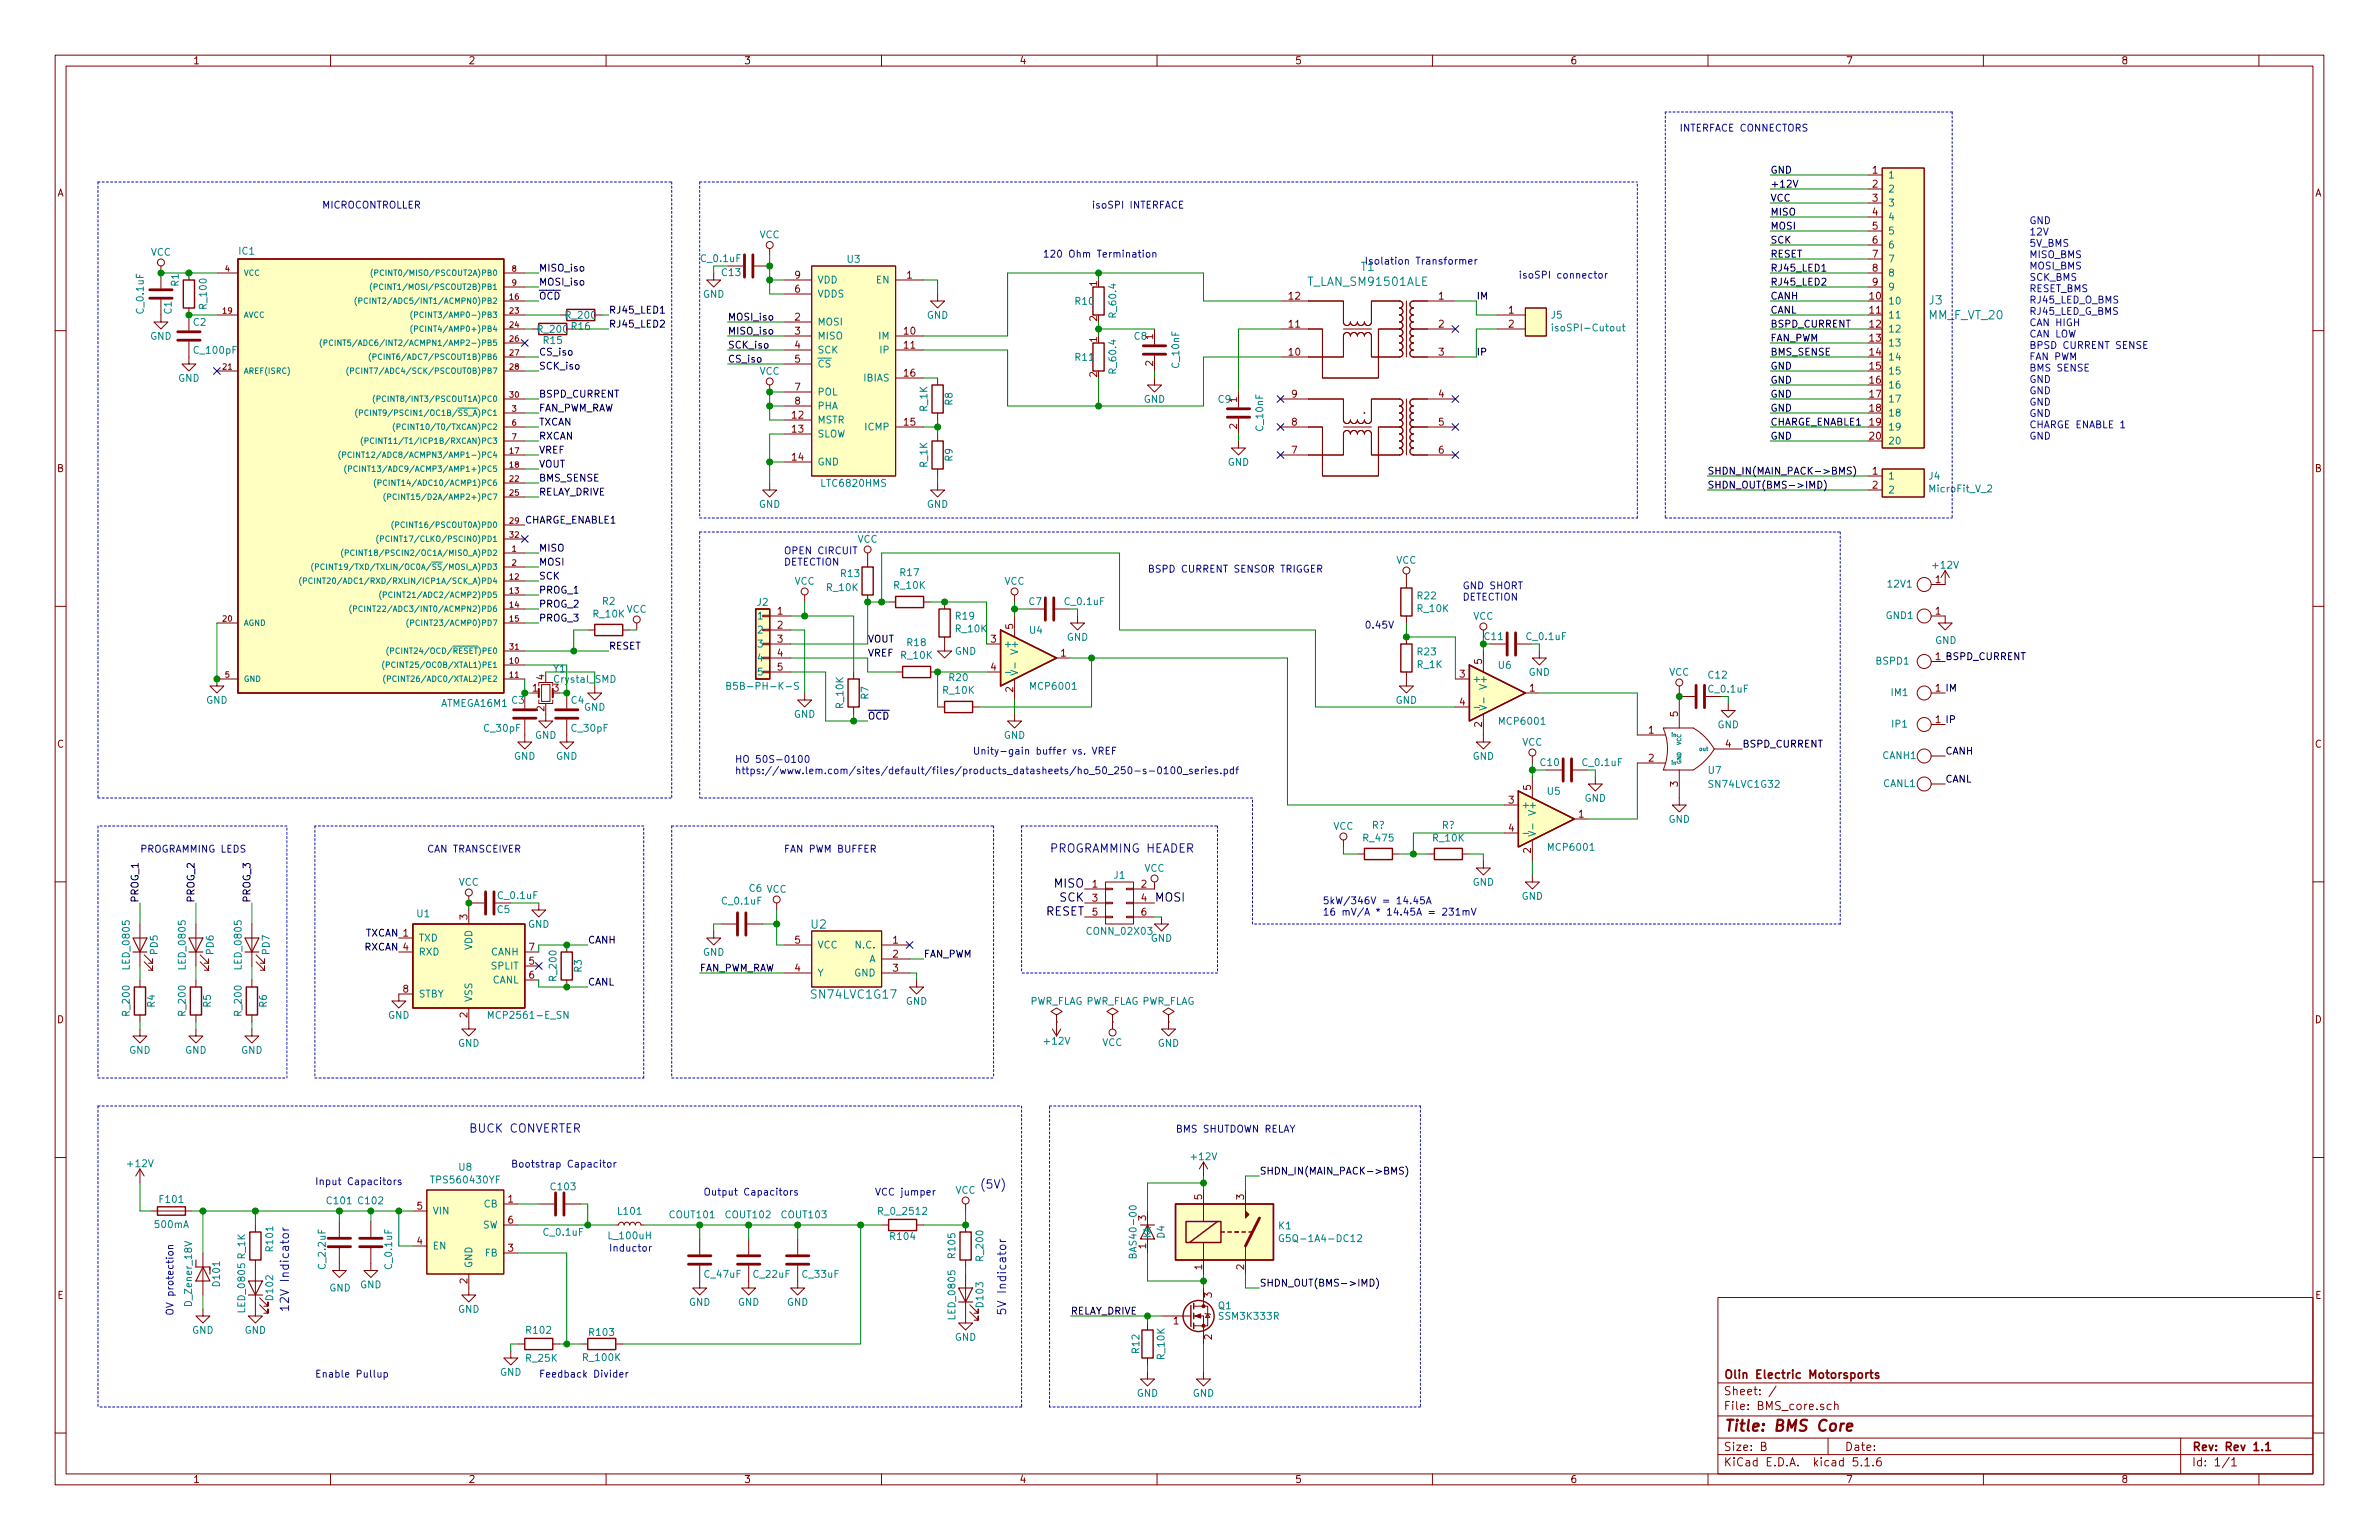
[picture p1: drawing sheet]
<svg xmlns="http://www.w3.org/2000/svg" width="432mm" height="279mm" viewBox="0 0 432 279" stroke-linecap="round" stroke-linejoin="round" font-family="sans-serif">
<defs><g id="words">
<text font-size="2.8" fill="#840000" x="312.8" y="259.7">Title: BMS Core</text>
<g font-size="2.1" fill="#008484">
<text x="237.6" y="51.9">T_LAN_SM91501ALE</text>
<text x="350.1" y="57.9">MM_F_VT_20</text>
<text x="350.2" y="55.2">J3</text>
<text x="147.2" y="168.5">U2</text>
<text x="147.6" y="181.2">SN74LVC1G17</text>
</g>
<g font-size="2.1" fill="#0000c2">
<text x="247" y="49.2">T1</text>
<text x="190.5" y="154.7">PROGRAMMING HEADER</text>
<text x="85.1" y="205.5">BUCK CONVERTER</text>
<text x="177.8" y="215.6">(5V)</text>
<text x="52.5" y="238.1" transform="rotate(-90 52.5 238.1)">12V Indicator</text>
<text x="182.6" y="238.8" transform="rotate(-90 182.6 238.8)">5V Indicator</text>
</g>
<g font-size="2.1">
<text x="191.4" y="161">MISO</text>
<text x="189.8" y="166.1">RESET</text>
<text x="192.4" y="163.6">SCK</text>
<text x="209.5" y="163.6">MOSI</text>
</g>
<g font-size="2.1" fill="#840000">
<text x="312.8" y="250.1">Olin Electric Motorsports</text>
<text x="312.8" y="255.8">File: BMS_core.sch</text>
<text x="312.8" y="253.1">Sheet: /</text>
<text x="312.8" y="263.2">Size: B</text>
<text x="334.8" y="263.2">Date:</text>
<text x="397.8" y="263.2">Rev: Rev 1.1</text>
<text x="312.8" y="266">KiCad E.D.A. kicad 5.1.6</text>
<text x="397.8" y="266">Id: 1/1</text>
</g>
<g font-size="1.8" fill="#840000">
<text x="35" y="11.6">1</text>
<text x="85" y="11.6">2</text>
<text x="135" y="11.6">3</text>
<text x="185" y="11.6">4</text>
<text x="235" y="11.6">5</text>
<text x="285" y="11.6">6</text>
<text x="335" y="11.6">7</text>
<text x="385" y="11.6">8</text>
<text x="10.4" y="35.6">A</text>
<text x="339.9" y="31.5">1</text>
<text x="339.9" y="34">2</text>
<text x="420.2" y="35.6">A</text>
<text x="339.9" y="36.6">3</text>
<text x="339.9" y="39.1">4</text>
<text x="339.9" y="41.7">5</text>
<text x="339.9" y="44.2">6</text>
<text x="339.9" y="46.7">7</text>
<text x="144.3" y="53.1">6</text>
<text x="144.3" y="50.5">9</text>
<text x="164.6" y="50.5">1</text>
<text x="199.1" y="51.9" transform="rotate(-90 199.1 51.9)">1</text>
<text x="339.9" y="49.3">8</text>
<text x="339.9" y="51.8">9</text>
<text x="144.3" y="58.2">2</text>
<text x="199.1" y="58.3" transform="rotate(-90 199.1 58.3)">2</text>
<text x="234" y="59.4">11</text>
<text x="234" y="54.4">12</text>
<text x="261.1" y="54.4">1</text>
<text x="261.1" y="59.4">2</text>
<text x="273.8" y="56.9">1</text>
<text x="273.8" y="59.4">2</text>
<text x="339.4" y="54.4">10</text>
<text x="339.4" y="56.9">11</text>
<text x="339.4" y="59.4">12</text>
<text x="144.3" y="60.7">3</text>
<text x="144.3" y="63.2">4</text>
<text x="144.3" y="65.8">5</text>
<text x="164.1" y="60.7">10</text>
<text x="164.1" y="63.2">11</text>
<text x="199.1" y="62.1" transform="rotate(-90 199.1 62.1)">1</text>
<text x="209.3" y="61.6" transform="rotate(-90 209.3 61.6)">1</text>
<text x="234" y="64.5">10</text>
<text x="261.1" y="64.5">3</text>
<text x="339.4" y="62">13</text>
<text x="339.4" y="64.5">14</text>
<text x="144.3" y="70.9">7</text>
<text x="164.1" y="68.3">16</text>
<text x="199.1" y="68.4" transform="rotate(-90 199.1 68.4)">2</text>
<text x="209.3" y="66.4" transform="rotate(-90 209.3 66.4)">2</text>
<text x="339.4" y="67.1">15</text>
<text x="339.4" y="69.6">16</text>
<text x="143.8" y="75.9">12</text>
<text x="144.3" y="73.4">8</text>
<text x="164.1" y="77.2">15</text>
<text x="224.5" y="77.8" transform="rotate(-90 224.5 77.8)">2</text>
<text x="224.5" y="73" transform="rotate(-90 224.5 73)">1</text>
<text x="234.5" y="77.2">8</text>
<text x="234.5" y="72.1">9</text>
<text x="261.1" y="72.1">4</text>
<text x="261.1" y="77.2">5</text>
<text x="339.4" y="72.1">17</text>
<text x="339.4" y="74.7">18</text>
<text x="339.4" y="77.2">19</text>
<text x="143.8" y="78.5">13</text>
<text x="143.8" y="83.6">14</text>
<text x="234.5" y="82.3">7</text>
<text x="261.1" y="82.3">6</text>
<text x="339.4" y="79.8">20</text>
<text x="10.4" y="85.6">B</text>
<text x="339.9" y="86.1">1</text>
<text x="339.9" y="88.6">2</text>
<text x="420.2" y="85.6">B</text>
<text x="351.3" y="105.8">1</text>
<text x="141.1" y="111.5">1</text>
<text x="351.3" y="111.5">1</text>
<text x="141.1" y="114">2</text>
<text x="141.1" y="116.6">3</text>
<text x="141.1" y="119.1">4</text>
<text x="179.9" y="116.6">3</text>
<text x="183.9" y="114.1" transform="rotate(-90 183.9 114.1)">5</text>
<text x="192.6" y="119.1">1</text>
<text x="269.5" y="116.1">C11</text>
<text x="96.7" y="125.5">1</text>
<text x="98.8" y="123.3" transform="rotate(-90 98.8 123.3)">4</text>
<text x="100.5" y="125.5">3</text>
<text x="141.1" y="121.7">5</text>
<text x="179.9" y="121.7">4</text>
<text x="183.9" y="125.6" transform="rotate(-90 183.9 125.6)">2</text>
<text x="264.9" y="122.9">3</text>
<text x="269" y="120.5" transform="rotate(-90 269 120.5)">5</text>
<text x="277.6" y="125.5">1</text>
<text x="98.8" y="129.1" transform="rotate(-90 98.8 129.1)">2</text>
<text x="264.9" y="128">4</text>
<text x="269" y="131.9" transform="rotate(-90 269 131.9)">2</text>
<text x="304.5" y="130" transform="rotate(-90 304.5 130)">5</text>
<text x="10.4" y="135.6">C</text>
<text x="299.2" y="133.1">1</text>
<text x="313.2" y="135.6">4</text>
<text x="420.2" y="135.6">C</text>
<text x="277.9" y="143.4" transform="rotate(-90 277.9 143.4)">5</text>
<text x="299.2" y="138.2">2</text>
<text x="304.5" y="142.7" transform="rotate(-90 304.5 142.7)">3</text>
<text x="273.8" y="145.8">3</text>
<text x="286.5" y="148.3">1</text>
<text x="273.8" y="150.9">4</text>
<text x="277.9" y="154.8" transform="rotate(-90 277.9 154.8)">2</text>
<text x="198.3" y="161">1</text>
<text x="207.2" y="161">2</text>
<text x="84.8" y="166.9" transform="rotate(-90 84.8 166.9)">3</text>
<text x="198.3" y="163.6">3</text>
<text x="198.3" y="166.1">5</text>
<text x="207.2" y="163.6">4</text>
<text x="207.2" y="166.1">6</text>
<text x="96" y="172.5">7</text>
<text x="144.3" y="171.2">5</text>
<text x="162.1" y="171.2">1</text>
<text x="162.1" y="173.7">2</text>
<text x="96" y="175">5</text>
<text x="96" y="177.5">6</text>
<text x="144.3" y="176.3">4</text>
<text x="162.1" y="176.3">3</text>
<text x="10.4" y="185.6">D</text>
<text x="73.2" y="180.1">8</text>
<text x="84.8" y="184.6" transform="rotate(-90 84.8 184.6)">2</text>
<text x="420.2" y="185.6">D</text>
<text x="75.7" y="219.5">5</text>
<text x="92.2" y="218.2">1</text>
<text x="92.2" y="222">6</text>
<text x="208" y="221.5" transform="rotate(-90 208 221.5)">3</text>
<text x="218.2" y="217.7" transform="rotate(-90 218.2 217.7)">5</text>
<text x="225.8" y="217.7" transform="rotate(-90 225.8 217.7)">3</text>
<text x="75.7" y="225.8">4</text>
<text x="92.2" y="227.1">3</text>
<text x="208" y="226.5" transform="rotate(-90 208 226.5)">1</text>
<text x="84.8" y="232.9" transform="rotate(-90 84.8 232.9)">2</text>
<text x="218.2" y="230.4" transform="rotate(-90 218.2 230.4)">1</text>
<text x="225.8" y="230.4" transform="rotate(-90 225.8 230.4)">2</text>
<text x="10.4" y="235.6">E</text>
<text x="220" y="235.4" transform="rotate(-90 220 235.4)">3</text>
<text x="420.2" y="235.6">E</text>
<text x="213" y="240.3">1</text>
<text x="220" y="243.1" transform="rotate(-90 220 243.1)">2</text>
<text x="35" y="269">1</text>
<text x="85" y="269">2</text>
<text x="135" y="269">3</text>
<text x="185" y="269">4</text>
<text x="235" y="269">5</text>
<text x="285" y="269">6</text>
<text x="335" y="269">7</text>
<text x="385" y="269">8</text>
</g>
<g font-size="1.8" fill="#0000c2">
<text x="304.8" y="23.9">INTERFACE CONNECTORS</text>
<text x="58.4" y="37.8">MICROCONTROLLER</text>
<text x="198.1" y="37.8">isoSPI INTERFACE</text>
<text x="368.3" y="40.7">GND</text>
<text x="189.2" y="46.7">120 Ohm Termination</text>
<text x="368.3" y="42.7">12V</text>
<text x="368.3" y="44.8">5V_BMS</text>
<text x="368.3" y="46.8">MISO_BMS</text>
<text x="247.6" y="48">Isolation Transformer</text>
<text x="275.6" y="50.5">isoSPI connector</text>
<text x="368.3" y="48.9">MOSI_BMS</text>
<text x="368.3" y="51">SCK_BMS</text>
<text x="368.3" y="53">RESET_BMS</text>
<text x="368.3" y="55.1">RJ45_LED_O_BMS</text>
<text x="368.3" y="57.1">RJ45_LED_G_BMS</text>
<text x="368.3" y="59.2">CAN HIGH</text>
<text x="368.3" y="61.2">CAN LOW</text>
<text x="368.3" y="63.3">BPSD CURRENT SENSE</text>
<text x="368.3" y="65.4">FAN PWM</text>
<text x="368.3" y="67.4">BMS SENSE</text>
<text x="368.3" y="69.5">GND</text>
<text x="368.3" y="71.5">GND</text>
<text x="368.3" y="73.6">GND</text>
<text x="368.3" y="75.6">GND</text>
<text x="368.3" y="77.7">CHARGE ENABLE 1</text>
<text x="368.3" y="79.8">GND</text>
<text x="142.2" y="100.6">OPEN CIRCUIT</text>
<text x="142.2" y="102.6">DETECTION</text>
<text x="208.3" y="103.9">BSPD CURRENT SENSOR TRIGGER</text>
<text x="265.4" y="106.9">GND SHORT</text>
<text x="265.4" y="109">DETECTION</text>
<text x="247.6" y="114">0.45V</text>
<text x="176.5" y="136.9">Unity-gain buffer vs. VREF</text>
<text x="133.3" y="138.4">HO 50S-0100</text>
<text x="133.3" y="140.5">https://www.lem.com/sites/default/files/products_datasheets/ho_50_250-s-0100_series.pdf</text>
<text x="25.4" y="154.7">PROGRAMMING LEDS</text>
<text x="77.5" y="154.7">CAN TRANSCEIVER</text>
<text x="142.2" y="154.7">FAN PWM BUFFER</text>
<text x="240" y="164.1">5kW/346V = 14.45A</text>
<text x="240" y="166.1">16 mV/A * 14.45A = 231mV</text>
<text x="213.4" y="205.5">BMS SHUTDOWN RELAY</text>
<text x="57.1" y="215">Input Capacitors</text>
<text x="92.7" y="211.8">Bootstrap Capacitor</text>
<text x="127.6" y="216.9">Output Capacitors</text>
<text x="158.7" y="216.9">VCC jumper</text>
<text x="110.5" y="227.1">Inductor</text>
<text x="31.5" y="238.8" transform="rotate(-90 31.5 238.8)">OV protection</text>
<text x="57.1" y="249.9">Enable Pullup</text>
<text x="97.8" y="249.9">Feedback Divider</text>
</g>
<g font-size="1.8">
<text x="321.3" y="31.5">GND</text>
<text x="321.3" y="34">+12V</text>
<text x="321.3" y="36.6">VCC</text>
<text x="321.3" y="41.7">MOSI</text>
<text x="321.3" y="39.1">MISO</text>
<text x="321.3" y="44.2">SCK</text>
<text x="321.3" y="46.7">RESET</text>
<text x="97.8" y="49.3">MISO_iso</text>
<text x="97.8" y="51.8">MOSI_iso</text>
<text x="321.3" y="51.8">RJ45_LED2</text>
<text x="321.3" y="49.3">RJ45_LED1</text>
<text x="97.8" y="54.4">OCD</text>
<text x="110.5" y="59.4">RJ45_LED2</text>
<text x="110.5" y="56.9">RJ45_LED1</text>
<text x="132.1" y="58.2">MOSI_iso</text>
<text x="268" y="54.4">IM</text>
<text x="321.3" y="59.4">BSPD_CURRENT</text>
<text x="321.3" y="54.4">CANH</text>
<text x="321.3" y="56.9">CANL</text>
<text x="97.8" y="64.5">CS_iso</text>
<text x="132.1" y="63.2">SCK_iso</text>
<text x="132.1" y="65.8">CS_iso</text>
<text x="132.1" y="60.7">MISO_iso</text>
<text x="268" y="64.5">IP</text>
<text x="321.3" y="64.5">BMS_SENSE</text>
<text x="321.3" y="62">FAN_PWM</text>
<text x="97.8" y="67.1">SCK_iso</text>
<text x="321.3" y="67.1">GND</text>
<text x="321.3" y="69.6">GND</text>
<text x="97.8" y="74.7">FAN_PWM_RAW</text>
<text x="97.8" y="77.2">TXCAN</text>
<text x="97.8" y="72.1">BSPD_CURRENT</text>
<text x="321.3" y="74.7">GND</text>
<text x="321.3" y="72.1">GND</text>
<text x="321.3" y="77.2">CHARGE_ENABLE1</text>
<text x="97.8" y="79.8">RXCAN</text>
<text x="97.8" y="82.3">VREF</text>
<text x="321.3" y="79.8">GND</text>
<text x="97.8" y="89.9">RELAY_DRIVE</text>
<text x="97.8" y="87.4">BMS_SENSE</text>
<text x="97.8" y="84.8">VOUT</text>
<text x="309.9" y="88.6">SHDN_OUT(BMS-&gt;IMD)</text>
<text x="309.9" y="86.1">SHDN_IN(MAIN_PACK-&gt;BMS)</text>
<text x="95.2" y="95">CHARGE_ENABLE1</text>
<text x="97.8" y="100.1">MISO</text>
<text x="97.8" y="105.2">SCK</text>
<text x="97.8" y="102.6">MOSI</text>
<text x="97.8" y="107.7">PROG_1</text>
<text x="97.8" y="110.2">PROG_2</text>
<text x="97.8" y="112.8">PROG_3</text>
<text x="110.5" y="117.9">RESET</text>
<text x="157.5" y="116.6">VOUT</text>
<text x="157.5" y="119.1">VREF</text>
<text x="351.3" y="119.8">1 BSPD_CURRENT</text>
<text x="351.3" y="125.5">1 IM</text>
<text x="157.5" y="130.6">OCD</text>
<text x="351.3" y="131.2">1 IP</text>
<text x="316.2" y="135.6">BSPD_CURRENT</text>
<text x="353.1" y="136.9">CANH</text>
<text x="353.1" y="142">CANL</text>
<text x="25.1" y="163.8" transform="rotate(-90 25.1 163.8)">PROG_1</text>
<text x="35.3" y="163.8" transform="rotate(-90 35.3 163.8)">PROG_2</text>
<text x="45.5" y="163.8" transform="rotate(-90 45.5 163.8)">PROG_3</text>
<text x="66.1" y="172.5">RXCAN 4</text>
<text x="66.3" y="169.9">TXCAN 1</text>
<text x="106.7" y="171.2">CANH</text>
<text x="167.6" y="173.7">FAN_PWM</text>
<text x="106.7" y="178.8">CANL</text>
<text x="127" y="176.3">FAN_PWM_RAW</text>
<text x="228.6" y="213.1">SHDN_IN(MAIN_PACK-&gt;BMS)</text>
<text x="228.6" y="233.4">SHDN_OUT(BMS-&gt;IMD)</text>
<text x="194.3" y="238.5">RELAY_DRIVE</text>
</g>
<g font-size="1.8" fill="#008484">
<text x="342.6" y="32.4">1</text>
<text x="342.6" y="34.9">2</text>
<text x="342.6" y="37.5">3</text>
<text x="342.6" y="40">4</text>
<text x="27.4" y="46.4">VCC</text>
<text x="43.4" y="46.2">IC1</text>
<text x="137.8" y="43.2">VCC</text>
<text x="153.8" y="47.7">U3</text>
<text x="342.6" y="42.5">5</text>
<text x="342.6" y="45.1">6</text>
<text x="342.6" y="47.6">7</text>
<text x="32.4" y="51.9" transform="rotate(-90 32.4 51.9)">R1</text>
<text x="131.1" y="50.1">C13</text>
<text x="148.3" y="54">VDDS</text>
<text x="148.3" y="51.4">VDD</text>
<text x="159.1" y="51.4">EN</text>
<text x="342.6" y="50.2">8</text>
<text x="342.6" y="52.7">9</text>
<text x="26.1" y="56.7" transform="rotate(-90 26.1 56.7)">C_0.1uF</text>
<text x="31.2" y="56.9" transform="rotate(-90 31.2 56.9)">C1</text>
<text x="35.1" y="59.1">C2</text>
<text x="37.5" y="55.9" transform="rotate(-90 37.5 55.9)">R_100</text>
<text x="102.8" y="57.8">R_200</text>
<text x="103.8" y="59.9">R16</text>
<text x="127.6" y="54">GND</text>
<text x="148.3" y="59.1">MOSI</text>
<text x="168.2" y="57.8">GND</text>
<text x="195.2" y="55.3">R10</text>
<text x="202.6" y="57.4" transform="rotate(-90 202.6 57.4)">R_60.4</text>
<text x="281.6" y="57.8">J5</text>
<text x="342.6" y="55.2">10</text>
<text x="342.6" y="57.8">11</text>
<text x="27.3" y="61.6">GND</text>
<text x="35.4" y="64.2">C_100pF</text>
<text x="97.7" y="60.4">R_200</text>
<text x="98.7" y="62.4">R15</text>
<text x="148.3" y="61.6">MISO</text>
<text x="148.3" y="64.1">SCK</text>
<text x="159.6" y="61.6">IM</text>
<text x="159.9" y="64.1">IP</text>
<text x="195.2" y="65.5">R11</text>
<text x="205.9" y="61.6">C8</text>
<text x="282.4" y="60.1">isoSPI-Cutout</text>
<text x="342.6" y="60.3">12</text>
<text x="342.6" y="62.9">13</text>
<text x="342.6" y="65.4">14</text>
<text x="32.3" y="69.3">GND</text>
<text x="137.8" y="68">VCC</text>
<text x="148.3" y="66.7">CS</text>
<text x="148.3" y="71.8">POL</text>
<text x="156.8" y="69.2">IBIAS</text>
<text x="202.6" y="67.6" transform="rotate(-90 202.6 67.6)">R_60.4</text>
<text x="214" y="66.7" transform="rotate(-90 214 66.7)">C_10nF</text>
<text x="342.6" y="67.9">15</text>
<text x="342.6" y="70.5">16</text>
<text x="148.3" y="76.8">MSTR</text>
<text x="148.3" y="74.3">PHA</text>
<text x="168.3" y="74.7" transform="rotate(-90 168.3 74.7)">R_1K</text>
<text x="172.9" y="73.5" transform="rotate(-90 172.9 73.5)">R8</text>
<text x="207.6" y="73.1">GND</text>
<text x="221.1" y="73.1">C9</text>
<text x="342.6" y="73">17</text>
<text x="342.6" y="75.6">18</text>
<text x="148.3" y="79.4">SLOW</text>
<text x="157.1" y="78.1">ICMP</text>
<text x="172.9" y="83.7" transform="rotate(-90 172.9 83.7)">R9</text>
<text x="229.3" y="78.1" transform="rotate(-90 229.3 78.1)">C_10nF</text>
<text x="342.6" y="78.1">19</text>
<text x="342.6" y="80.6">20</text>
<text x="148.3" y="84.5">GND</text>
<text x="149.3" y="88.3">LTC6820HMS</text>
<text x="168.3" y="84.8" transform="rotate(-90 168.3 84.8)">R_1K</text>
<text x="222.8" y="84.5">GND</text>
<text x="342.6" y="87">1</text>
<text x="342.6" y="89.5">2</text>
<text x="350.1" y="87">J4</text>
<text x="350.4" y="89.3">MicroFit_V_2</text>
<text x="137.7" y="92.1">GND</text>
<text x="168.2" y="92.1">GND</text>
<text x="155.6" y="98.5">VCC</text>
<text x="144.2" y="106.1">VCC</text>
<text x="150.1" y="107.2">R_10K</text>
<text x="152.7" y="104.7">R13</text>
<text x="162.3" y="106.8">R_10K</text>
<text x="163.4" y="104.5">R17</text>
<text x="182.3" y="106.1">VCC</text>
<text x="253.4" y="102.3">VCC</text>
<text x="342.7" y="106.6">12V1</text>
<text x="351" y="103.2">+12V</text>
<text x="107.7" y="112">R_10K</text>
<text x="109.4" y="109.7">R2</text>
<text x="113.7" y="111.2">VCC</text>
<text x="137.5" y="109.9">J2</text>
<text x="137.7" y="112.4">1</text>
<text x="173.5" y="112.4">R19</text>
<text x="186.8" y="109.8">C7</text>
<text x="257.3" y="108.7">R22</text>
<text x="257.3" y="111">R_10K</text>
<text x="267.4" y="112.4">VCC</text>
<text x="342.4" y="112.3">GND1</text>
<text x="137.7" y="114.9">2</text>
<text x="137.7" y="117.5">3</text>
<text x="163.6" y="119.5">R_10K</text>
<text x="164.7" y="117.2">R18</text>
<text x="173.3" y="118.8">GND</text>
<text x="173.5" y="114.7">R_10K</text>
<text x="182.1" y="117.5">+</text>
<text x="184.8" y="118.3" transform="rotate(-90 184.8 118.3)">V+</text>
<text x="186.9" y="115">U4</text>
<text x="193.6" y="116.3">GND</text>
<text x="257.3" y="118.9">R23</text>
<text x="351.2" y="116.8">GND</text>
<text x="100.5" y="122">Y1</text>
<text x="100.7" y="123.9">Crystal_SMD</text>
<text x="133.3" y="125.1">B5B-PH-K-S</text>
<text x="137.7" y="120">4</text>
<text x="137.7" y="122.6">5</text>
<text x="171.2" y="125.9">R_10K</text>
<text x="172.3" y="123.6">R20</text>
<text x="187.2" y="125.1">MCP6001</text>
<text x="257.2" y="121.2">R_1K</text>
<text x="267.2" y="123.8">+</text>
<text x="269.9" y="124.6" transform="rotate(-90 269.9 124.6)">V+</text>
<text x="272" y="121.3">U6</text>
<text x="277.4" y="122.6">GND</text>
<text x="302.9" y="122.6">VCC</text>
<text x="310.1" y="123.1">C12</text>
<text x="340.6" y="120.6">BSPD1</text>
<text x="37.4" y="127.7">GND</text>
<text x="80.1" y="128.2">ATMEGA16M1</text>
<text x="92.9" y="127.7">C3</text>
<text x="103.7" y="127.7">C4</text>
<text x="106" y="129">GND</text>
<text x="144.1" y="130.2">GND</text>
<text x="153.1" y="128.4" transform="rotate(-90 153.1 128.4)">R_10K</text>
<text x="157.7" y="126.8" transform="rotate(-90 157.7 126.8)">R7</text>
<text x="253.3" y="127.7">GND</text>
<text x="272.3" y="131.5">MCP6001</text>
<text x="343.3" y="126.3">IM1</text>
<text x="87.9" y="132.8">C_30pF</text>
<text x="93.3" y="137.8">GND</text>
<text x="97.1" y="134">GND</text>
<text x="100.9" y="137.8">GND</text>
<text x="103.8" y="132.8">C_30pF</text>
<text x="182.2" y="134">GND</text>
<text x="267.3" y="137.8">GND</text>
<text x="276.3" y="135.3">VCC</text>
<text x="311.7" y="132.1">GND</text>
<text x="341.7" y="137.7">CANH1</text>
<text x="343.5" y="132">IP1</text>
<text x="279.7" y="139">C10</text>
<text x="310.1" y="140.4">U7</text>
<text x="310.4" y="142.9">SN74LVC1G32</text>
<text x="341.8" y="142.8">CANL1</text>
<text x="276.1" y="146.7">+</text>
<text x="278.8" y="147.5" transform="rotate(-90 278.8 147.5)">V+</text>
<text x="280.9" y="144.2">U5</text>
<text x="287.6" y="145.5">GND</text>
<text x="302.8" y="149.3">GND</text>
<text x="242" y="150.5">VCC</text>
<text x="247.6" y="152.7">R_475</text>
<text x="249" y="150.4">R?</text>
<text x="260.1" y="152.7">R_10K</text>
<text x="261.7" y="150.4">R?</text>
<text x="281.2" y="154.4">MCP6001</text>
<text x="83.2" y="160.7">VCC</text>
<text x="136" y="161.8">C6 VCC</text>
<text x="202.2" y="159.4">J1</text>
<text x="207.7" y="158.2">VCC</text>
<text x="267.3" y="160.7">GND</text>
<text x="75.7" y="166.4">U1</text>
<text x="90.3" y="165.7">C5</text>
<text x="90.5" y="163.1">C_0.1uF</text>
<text x="131.2" y="164.1">C_0.1uF</text>
<text x="276.2" y="163.2">GND</text>
<text x="28.6" y="173.2" transform="rotate(-90 28.6 173.2)">PD5</text>
<text x="38.8" y="173.2" transform="rotate(-90 38.8 173.2)">PD6</text>
<text x="48.9" y="173.2" transform="rotate(-90 48.9 173.2)">PD7</text>
<text x="75.9" y="170.8">TXD</text>
<text x="75.9" y="173.4">RXD</text>
<text x="85.7" y="172.4" transform="rotate(-90 85.7 172.4)">VDD</text>
<text x="89.1" y="173.4">CANH</text>
<text x="95.8" y="168.3">GND</text>
<text x="127.6" y="173.4">GND</text>
<text x="148.3" y="172.1">VCC</text>
<text x="155.5" y="172.1">N.C.</text>
<text x="197.6" y="169.6">CONN_02X03</text>
<text x="208.9" y="170.9">GND</text>
<text x="23.5" y="175.7" transform="rotate(-90 23.5 175.7)">LED_0805</text>
<text x="33.7" y="175.7" transform="rotate(-90 33.7 175.7)">LED_0805</text>
<text x="43.9" y="175.7" transform="rotate(-90 43.9 175.7)">LED_0805</text>
<text x="89.2" y="175.9">SPLIT</text>
<text x="89.3" y="178.4">CANL</text>
<text x="101" y="177.8" transform="rotate(-90 101 177.8)">R_200</text>
<text x="105.6" y="176.4" transform="rotate(-90 105.6 176.4)">R3</text>
<text x="148.3" y="177.2">Y</text>
<text x="155.1" y="177.2">GND</text>
<text x="157.7" y="174.6">A</text>
<text x="23.5" y="184.2" transform="rotate(-90 23.5 184.2)">R_200</text>
<text x="28.1" y="182.7" transform="rotate(-90 28.1 182.7)">R4</text>
<text x="33.7" y="184.2" transform="rotate(-90 33.7 184.2)">R_200</text>
<text x="38.3" y="182.7" transform="rotate(-90 38.3 182.7)">R5</text>
<text x="43.9" y="184.2" transform="rotate(-90 43.9 184.2)">R_200</text>
<text x="48.4" y="182.7" transform="rotate(-90 48.4 182.7)">R6</text>
<text x="70.4" y="184.8">GND</text>
<text x="75.9" y="181">STBY</text>
<text x="85.7" y="181.9" transform="rotate(-90 85.7 181.9)">VSS</text>
<text x="89.4" y="184.8">MCP2561-E_SN</text>
<text x="164.4" y="182.3">GND</text>
<text x="186.8" y="182.3">PWR_FLAG PWR_FLAG PWR_FLAG</text>
<text x="23.4" y="191.2">GND</text>
<text x="33.6" y="191.2">GND</text>
<text x="43.8" y="191.2">GND</text>
<text x="83.1" y="189.9">GND</text>
<text x="189.7" y="189.5">+12V</text>
<text x="200.1" y="189.8">VCC</text>
<text x="210.1" y="189.9">GND</text>
<text x="23.3" y="211.8">+12V</text>
<text x="78.7" y="214.7">TPS560430YF</text>
<text x="83.3" y="212.4">U8</text>
<text x="100.1" y="216">C103</text>
<text x="216.4" y="210.5">+12V</text>
<text x="29.1" y="218.2">F101</text>
<text x="59.5" y="218.5">C101</text>
<text x="65.2" y="218.5">C102</text>
<text x="78.5" y="220.3">VIN</text>
<text x="87.9" y="219.1">CB</text>
<text x="112.3" y="220.4">L101</text>
<text x="121.7" y="221">COUT101</text>
<text x="131.8" y="221">COUT102</text>
<text x="142" y="221">COUT103</text>
<text x="159.8" y="220.4">R_0_2512</text>
<text x="173.4" y="216.6">VCC</text>
<text x="28.2" y="222.8">500mA</text>
<text x="49.6" y="226.9" transform="rotate(-90 49.6 226.9)">R101</text>
<text x="78.5" y="226.7">EN</text>
<text x="87.6" y="222.9">SW</text>
<text x="88.1" y="228">FB</text>
<text x="98.8" y="224.2">C_0.1uF</text>
<text x="110.6" y="224.8">L_100uH</text>
<text x="161.7" y="225">R104</text>
<text x="206.3" y="227.6" transform="rotate(-90 206.3 227.6)">BAS40-00</text>
<text x="208.9" y="224.5" transform="rotate(-90 208.9 224.5)">KA</text>
<text x="211.4" y="224.6" transform="rotate(-90 211.4 224.6)">D4</text>
<text x="232.1" y="223">K1</text>
<text x="233.3" y="225.3">G5Q-1A4-DC12</text>
<text x="39.9" y="233.2" transform="rotate(-90 39.9 233.2)">D101</text>
<text x="59.1" y="230.1" transform="rotate(-90 59.1 230.1)">C_2.2uF</text>
<text x="65.4" y="233.7">GND</text>
<text x="71.2" y="230.1" transform="rotate(-90 71.2 230.1)">C_0.1uF</text>
<text x="85.7" y="230.1" transform="rotate(-90 85.7 230.1)">GND</text>
<text x="127.9" y="231.8">C_47uF</text>
<text x="136.8" y="231.8">C_22uF</text>
<text x="145.7" y="231.8">C_33uF</text>
<text x="173.4" y="228.1" transform="rotate(-90 173.4 228.1)">R105</text>
<text x="178.5" y="228.6" transform="rotate(-90 178.5 228.6)">R_200</text>
<text x="34.8" y="236.7" transform="rotate(-90 34.8 236.7)">D_Zener_18V</text>
<text x="44.5" y="237.9" transform="rotate(-90 44.5 237.9)">LED_0805 R_1K</text>
<text x="49.6" y="235.8" transform="rotate(-90 49.6 235.8)">D102</text>
<text x="59.8" y="234.3">GND</text>
<text x="83.1" y="238.2">GND</text>
<text x="125" y="236.9">GND</text>
<text x="133.9" y="236.9">GND</text>
<text x="142.8" y="236.9">GND</text>
<text x="173.4" y="239.2" transform="rotate(-90 173.4 239.2)">LED_0805</text>
<text x="178.5" y="237" transform="rotate(-90 178.5 237)">D103</text>
<text x="221.2" y="237.5">Q1</text>
<text x="221.5" y="239.4">SSM3K333R</text>
<text x="34.9" y="242">GND</text>
<text x="44.4" y="242">GND</text>
<text x="95.7" y="242">R102</text>
<text x="107.1" y="242.4">R103</text>
<text x="173.3" y="243.3">GND</text>
<text x="206.8" y="245.5" transform="rotate(-90 206.8 245.5)">R12</text>
<text x="90.8" y="249.6">GND</text>
<text x="95.5" y="247.1">R_25K</text>
<text x="106" y="246.9">R_100K</text>
<text x="211.4" y="246.6" transform="rotate(-90 211.4 246.6)">R_10K</text>
<text x="206.3" y="253.4">GND</text>
<text x="216.5" y="253.4">GND</text>
</g>
<g font-size="1.8" fill="#008400">
<text x="127.4" y="47.5">C_0.1uF</text>
<text x="193.4" y="109.8">C_0.1uF</text>
<text x="277.2" y="116.1">C_0.1uF</text>
<text x="310.2" y="125.7">C_0.1uF</text>
<text x="287.4" y="139">C_0.1uF</text>
</g>
<g font-size="1.4" fill="#840000">
<text x="40.9" y="49.3">4</text>
<text x="93" y="49.3">8</text>
<text x="93" y="51.8">9</text>
<text x="40.5" y="56.9">19</text>
<text x="92.6" y="54.4">16</text>
<text x="92.6" y="56.9">23</text>
<text x="92.6" y="59.4">24</text>
<text x="92.6" y="62">26</text>
<text x="92.6" y="64.5">27</text>
<text x="40.5" y="67.1">21</text>
<text x="92.6" y="67.1">28</text>
<text x="92.6" y="72.1">30</text>
<text x="93" y="74.7">3</text>
<text x="93" y="77.2">6</text>
<text x="92.6" y="82.3">17</text>
<text x="93" y="79.8">7</text>
<text x="92.6" y="84.8">18</text>
<text x="92.6" y="87.4">22</text>
<text x="92.6" y="89.9">25</text>
<text x="92.6" y="95">29</text>
<text x="92.6" y="97.5">32</text>
<text x="93" y="100.1">1</text>
<text x="92.6" y="105.2">12</text>
<text x="92.6" y="107.7">13</text>
<text x="93" y="102.6">2</text>
<text x="40.5" y="112.8">20</text>
<text x="92.6" y="110.2">14</text>
<text x="92.6" y="112.8">15</text>
<text x="92.6" y="117.9">31</text>
<text x="40.9" y="122.9">5</text>
<text x="92.6" y="120.4">10</text>
<text x="92.6" y="122.9">11</text>
</g>
<g font-size="1.4" fill="#008484">
<text x="44.2" y="50">VCC</text>
<text x="69.6" y="50">(PCINT0/MISO/PSCOUT2A)PB0</text>
<text x="69.6" y="52.6">(PCINT1/MOSI/PSCOUT2B)PB1</text>
<text x="44.2" y="57.7">AVCC</text>
<text x="67.6" y="55.1">(PCINT2/ADC5/INT1/ACMPN0)PB2</text>
<text x="76.9" y="57.7">(PCINT3/AMP0-)PB3</text>
<text x="62.8" y="62.7">(PCINT5/ADC6/INT2/ACMPN1/AMP2-)PB5</text>
<text x="69.3" y="65.3">(PCINT6/ADC7/PSCOUT1B)PB6</text>
<text x="76.6" y="60.2">(PCINT4/AMP0+)PB4</text>
<text x="44.2" y="67.8">AREF(ISRC)</text>
<text x="66" y="67.8">(PCINT7/ADC4/SCK/PSCOUT0B)PB7</text>
<text x="67.8" y="75.4">(PCINT9/PSCIN1/OC1B/SS_A)PC1</text>
<text x="70.1" y="72.9">(PCINT8/INT3/PSCOUT1A)PC0</text>
<text x="73.6" y="78">(PCINT10/T0/TXCAN)PC2</text>
<text x="65.5" y="83.1">(PCINT12/ADC8/ACMPN3/AMP1-)PC4</text>
<text x="68.9" y="80.5">(PCINT11/T1/ICP1B/RXCAN)PC3</text>
<text x="66.2" y="85.6">(PCINT13/ADC9/ACMP3/AMP1+)PC5</text>
<text x="70.5" y="88.1">(PCINT14/ADC10/ACMP1)PC6</text>
<text x="72.5" y="90.7">(PCINT15/D2A/AMP2+)PC7</text>
<text x="72.8" y="95.8">(PCINT16/PSCOUT0A)PD0</text>
<text x="65.3" y="100.8">(PCINT18/PSCIN2/OC1A/MISO_A)PD2</text>
<text x="71" y="98.3">(PCINT17/CLKO/PSCIN0)PD1</text>
<text x="58.9" y="105.9">(PCINT20/ADC1/RXD/RXLIN/ICP1A/SCK_A)PD4</text>
<text x="60.8" y="103.4">(PCINT19/TXD/TXLIN/OC0A/SS/MOSI_A)PD3</text>
<text x="44.2" y="113.5">AGND</text>
<text x="66.8" y="111">(PCINT22/ADC3/INT0/ACMPN2)PD6</text>
<text x="71.3" y="108.5">(PCINT21/ADC2/ACMP2)PD5</text>
<text x="75.6" y="113.5">(PCINT23/ACMP0)PD7</text>
<text x="72.3" y="118.6">(PCINT24/OCD/RESET)PE0</text>
<text x="44.2" y="123.7">GND</text>
<text x="71.8" y="121.2">(PCINT25/OC0B/XTAL1)PE1</text>
<text x="71.9" y="123.7">(PCINT26/ADC0/XTAL2)PE2</text>
</g>
<g font-size="1" fill="#008484">
<text x="303.3" y="133.7">in</text>
<text x="305.2" y="135.2" transform="rotate(-90 305.2 135.2)">VCC</text>
<text x="308.6" y="136.2">out</text>
<text x="303.3" y="138.8">in</text>
<text x="305.2" y="138.7" transform="rotate(-90 305.2 138.7)">GND</text>
</g>
</g></defs>
<g fill="none" stroke="#840000" stroke-width=".18">
<path d="M10 10h411.8v259.4h-411.8zM12 12h407.8v255.4h-407.8zM60 10v2M110 10v2M160 10v2M210 10v2M260 10v2M310 10v2M360 10v2M410 10v2M339.1 31.8h2.5M339.1 34.3h2.5"/>
<path d="M339.1 36.8h2.5M339.1 39.4h2.5M341.6 30.5h7.6v50.8h-7.6zM10 60h2M29.2 54.4v4h1.3l-1.3 1.3-1.3-1.3h1.3M29.2 48.3v4M34.3 49.5v1.3M34.3 55.9v4M39.4 57.2h3.8M39.4 49.5h3.8M91.4 59.7h3.8M91.4 54.6h3.8"/>
<path d="M91.4 57.2h3.8M91.4 49.5h3.8M91.4 52.1h3.8M96.5 59.7h1.3M101.6 57.2h1.3M102.9 59.7h1.2M107.9 57.2h1.3M129.5 49.5v1.3h-1.2l1.2 1.3 1.3-1.3h-1.3M136.9 48.3h2.8M139.7 45.1v1.3M142.2 50.8h5.1M142.2 58.4h5.1"/>
<path d="M142.2 53.3h5.1M147.3 48.3h15.3v38.1h-15.3zM162.6 50.8h5M170.2 53.3v1.3h1.2l-1.2 1.3-1.3-1.3h1.3M209.5 59.7v2.8M232.4 54.6h11.4v3.8a.63 .63 0 0 0 .7 .7 .63 .63 0 0 0 .6-.7 .63 .63 0 0 0 .6 .7 .63 .63 0 0 0 .7-.7 .63 .63 0 0 0 .6 .7 .63 .63 0 0 0 .6-.7 .63 .63 0 0 0 .7 .7 .63 .63 0 0 0 .6-.7v-3.8h5.1a.63 .63 0 0 1 .6 .6 .63 .63 0 0 1-.6 .7 .63 .63 0 0 1 .6 .6 .63 .63 0 0 1-.6 .7 .63 .63 0 0 1 .6 .6 .63 .63 0 0 1-.6 .6 .63 .63 0 0 1 .6 .7 .63 .63 0 0 1-.6 .6M232.4 59.7h7.6v8.9h10.2v-8.9h3.8M243.8 59.7h5.1M254 59.7a.63 .63 0 0 1 .6 .6 .63 .63 0 0 1-.6 .7 .63 .63 0 0 1 .6 .6 .63 .63 0 0 1-.6 .6 .63 .63 0 0 1 .6 .7 .63 .63 0 0 1-.6 .6 .63 .63 0 0 1 .6 .6 .63 .63 0 0 1-.6 .7h-5.1v-3.8a.63 .63 0 0 0-.6-.7 .63 .63 0 0 0-.7 .7 .63 .63 0 0 0-.6-.7 .63 .63 0 0 0-.6 .7 .63 .63 0 0 0-.7-.7 .63 .63 0 0 0-.6 .7 .63 .63 0 0 0-.6-.7 .63 .63 0 0 0-.7 .7v3.8h-11.4M255.3 54.6v10.2M256.5 59.7a.63 .63 0 0 0-.6 .6 .63 .63 0 0 0 .6 .7 .63 .63 0 0 0-.6 .6 .63 .63 0 0 0 .6 .6 .63 .63 0 0 0-.6 .7 .63 .63 0 0 0 .6 .6 .63 .63 0 0 0-.6 .6 .63 .63 0 0 0 .6 .7h7.7M256.5 59.7h7.7"/>
<path d="M264.2 54.6h-7.7a.63 .63 0 0 0-.6 .6 .63 .63 0 0 0 .6 .7 .63 .63 0 0 0-.6 .6 .63 .63 0 0 0 .6 .7 .63 .63 0 0 0-.6 .6 .63 .63 0 0 0 .6 .6 .63 .63 0 0 0-.6 .7 .63 .63 0 0 0 .6 .6M271.8 59.7h5.1M271.8 57.2h5.1M276.9 55.9h3.8v5.1h-3.8zM339.1 49.5h2.5M339.1 52.1h2.5M339.1 41.9h2.5M339.1 44.5h2.5M339.1 47h2.5M419.8 60h2M34.3 62v4h1.3l-1.3 1.3-1.3-1.3h1.3M39.4 67.3h3.8"/>
<path d="M91.4 77.5h3.8M91.4 72.4h3.8M91.4 64.8h3.8M91.4 67.3h3.8M91.4 62.2h3.8M91.4 74.9h3.8M139.7 69.9v1.2M142.2 61h5.1M142.2 63.5h5.1M142.2 76.2h5.1M142.2 78.7h5.1M142.2 66h5.1"/>
<path d="M142.2 71.1h5.1M142.2 73.7h5.1M162.6 61h5M162.6 63.5h5M162.6 77.5h5M162.6 68.6h5M170.2 68.6v1.3M170.2 74.9v1.3M170.2 78.7v1.3M209.5 68.6v1.3h1.3l-1.3 1.2-1.2-1.2h1.2M209.5 64.5v2.8M224.8 71.1v2.8"/>
<path d="M224.8 75.9v2.8M232.4 72.4h11.4v3.8a.63 .63 0 0 0 .7 .6 .63 .63 0 0 0 .6-.6 .63 .63 0 0 0 .6 .6 .63 .63 0 0 0 .7-.6 .63 .63 0 0 0 .6 .6 .63 .63 0 0 0 .6-.6 .63 .63 0 0 0 .7 .6 .63 .63 0 0 0 .6-.6v-3.8h5.1a.63 .63 0 0 1 .6 .6 .63 .63 0 0 1-.6 .7 .63 .63 0 0 1 .6 .6 .63 .63 0 0 1-.6 .6 .63 .63 0 0 1 .6 .7 .63 .63 0 0 1-.6 .6 .63 .63 0 0 1 .6 .6 .63 .63 0 0 1-.6 .7M232.4 77.5h7.6v8.9h10.2v-8.9h3.8M243.8 77.5h5.1M254 77.5a.63 .63 0 0 1 .6 .6 .63 .63 0 0 1-.6 .6 .63 .63 0 0 1 .6 .7 .63 .63 0 0 1-.6 .6 .63 .63 0 0 1 .6 .6 .63 .63 0 0 1-.6 .7 .63 .63 0 0 1 .6 .6 .63 .63 0 0 1-.6 .7h-5.1v-3.9a.63 .63 0 0 0-.6-.6 .63 .63 0 0 0-.7 .6 .63 .63 0 0 0-.6-.6 .63 .63 0 0 0-.6 .6 .63 .63 0 0 0-.7-.6 .63 .63 0 0 0-.6 .6 .63 .63 0 0 0-.6-.6 .63 .63 0 0 0-.7 .6v3.9h-11.4M255.3 72.4v10.2M256.5 77.5a.63 .63 0 0 0-.6 .6 .63 .63 0 0 0 .6 .6 .63 .63 0 0 0-.6 .7 .63 .63 0 0 0 .6 .6 .63 .63 0 0 0-.6 .6 .63 .63 0 0 0 .6 .7 .63 .63 0 0 0-.6 .6 .63 .63 0 0 0 .6 .7h7.7M256.5 77.5h7.7M264.2 72.4h-7.7a.63 .63 0 0 0-.6 .6 .63 .63 0 0 0 .6 .7 .63 .63 0 0 0-.6 .6 .63 .63 0 0 0 .6 .6 .63 .63 0 0 0-.6 .7 .63 .63 0 0 0 .6 .6 .63 .63 0 0 0-.6 .6 .63 .63 0 0 0 .6 .7M91.4 82.6h3.8M91.4 85.1h3.8M91.4 87.6h3.8"/>
<path d="M91.4 90.2h3.8M91.4 95.3h3.8M91.4 97.8h3.8M91.4 80h3.8M139.7 87.6v1.3h1.3l-1.3 1.3-1.3-1.3h1.3M142.2 83.8h5.1M170.2 87.6v1.3h1.2l-1.2 1.3-1.3-1.3h1.3M170.2 85.1v1.3M224.8 80v1.3h1.3l-1.3 1.3-1.3-1.3h1.3M339.1 86.4h2.5M339.1 88.9h2.5M341.6 85.1h7.6v5.1h-7.6z"/>
<path d="M10 110h2M39.4 113h3.8M91.4 110.5h3.8M91.4 100.3h3.8M91.4 105.4h3.8M91.4 108h3.8M91.4 113h3.8M91.4 102.9h3.8M91.4 118.1h3.8M106.7 114.3h1.2M113 114.3h1.3M115.6 113v1.3"/>
<path d="M138.4 119.3h1.3v.2h-1.3zM138.4 116.7h1.3v.3h-1.3zM138.4 114.2h1.3v.2h-1.3zM138.4 111.6h1.3v.3h-1.3zM139.7 119.4h3.8M139.7 116.8h3.8M139.7 111.8h3.8M139.7 114.3h3.8M146 108v1.2M157.5 100.3v2.6M157.5 108v1.2M161.3 109.2h1.3"/>
<path d="M167.6 109.2h1.3M171.4 115.6v2.5h1.3l-1.3 1.3-1.2-1.3h1.2M171.4 109.2v1.3M179.1 116.8h2.5M184.1 108v1.2M184.1 111.8v3.8M186.7 110.5h2.8M191.5 110.5h2.8M191.8 119.4h2.5M195.6 111.8v1.2h1.2l-1.2 1.3-1.3-1.3h1.3M255.3 104.1v2.6M255.3 111.8v1.2"/>
<path d="M255.3 115.6v1.2M269.2 118.1v3.8M270.5 116.8h2.8M275.3 116.8h2.8M279.4 118.1v1.3h1.3l-1.3 1.3-1.3-1.3h1.3M350.5 111.8h2.6v1.2h1.2l-1.2 1.3-1.3-1.3h1.3M353.1 103.5v2.5h-2.6M353.1 103.5l-.8 1.3M353.1 103.5l.7 1.3M419.8 110h2M43.2 123.2h-3.8v1.3h1.2l-1.2 1.2-1.3-1.2h1.3M91.4 120.7h3.8"/>
<path d="M91.4 123.2h3.8M95.2 130.6v4h1.3l-1.3 1.3-1.2-1.3h1.2M95.2 125.7v2.8M97.8 127v.6h2.5v-.6M97.8 124.5v-.7h2.5v.7M98.3 124.2h1.5v3.1h-1.5zM99.1 129.5v1.3h1.2l-1.2 1.3-1.3-1.3h1.3M102.9 130.6v4h1.2l-1.2 1.3-1.3-1.3h1.3M102.9 125.7v2.8M107.9 124.5v1.2h1.3l-1.3 1.3-1.2-1.3h1.2M138.4 121.8h1.3v.2h-1.3zM139.7 121.9h3.8"/>
<path d="M146 125.7v1.3h1.3l-1.3 1.3-1.2-1.3h1.2M154.9 121.9v1.3M154.9 128.3v1.2M162.6 121.9h1.2M168.9 121.9h1.3M170.2 128.3h1.2M176.5 128.3h1.3M179.1 121.9h2.5M184.1 129.5v1.3h1.3l-1.3 1.3-1.2-1.3h1.2M184.1 123.2v3.8M255.3 121.9v2.6h1.2l-1.2 1.2-1.3-1.2h1.3M264.2 123.2h2.5"/>
<path d="M264.2 128.3h2.5M269.2 129.5v5.1h1.3l-1.3 1.3-1.2-1.3h1.2M276.9 125.7h2.5M278.1 137.2v1.2M280.7 139.7h2.8M285.5 139.7h2.8M297.2 133.4h5.1M297.2 138.4h5.1M304.8 139.7v6.4h1.3l-1.3 1.2-1.3-1.2h1.3M304.8 126.4h2.8M304.8 124.5v1.2M304.8 127v5.1"/>
<path d="M309.6 126.4h2.8M311.1 135.9a10.8 10.8 0 0 0-3.8-3.8h-5.4a9.7 9.7 0 0 1 0 7.6M311.1 135.9l-.1 .2a12 12 0 0 1-3.7 3.6h-5.4M311.1 135.9h5.1M313.7 127.6v1.3h1.3l-1.3 1.3-1.3-1.3h1.3M350.5 120h2.6M350.5 125.7h2.6M350.5 131.4h2.6M350.5 137.2h2.6M10 160h2M243.8 152.4v1.3M246.4 154.9h1.2"/>
<path d="M252.7 154.9h1.3M259.1 154.9h1.2M265.4 154.9h1.3M269.2 156.2v1.3h1.3l-1.3 1.3-1.2-1.3h1.2M273 146.1h2.6M273 151.1h2.6M278.1 158.8v1.2h1.3l-1.3 1.3-1.2-1.3h1.2M278.1 141v3.8M278.1 152.4v3.8M285.7 148.6h2.6M289.6 141v1.2h1.2l-1.2 1.3-1.3-1.3h1.3M350.5 142.2h2.6"/>
<path d="M419.8 160h2M25.4 167.6v7.7M25.4 177.8v1.3M26.2 174.5l1.5 1.5v-.7v.7h-.8M26.2 173.2l1.5 1.6v-.8v.8h-.8M35.6 167.6v7.7M35.6 177.8v1.3M36.3 174.5l1.5 1.5v-.7v.7h-.7M36.3 173.2l1.5 1.6v-.8v.8h-.7M45.7 167.6v7.7M45.7 177.8v1.3M46.5 174.5l1.5 1.5v-.7v.7h-.8"/>
<path d="M46.5 173.2l1.5 1.6v-.8v.8h-.8M72.4 170.2h2.5M72.4 172.7h2.5M85.1 162.6v1.2h2.8M85.1 165.1v2.5M95.2 172.7h2.6M95.2 175.3h2.6M95.2 177.8h2.6M97.8 163.8v1.3h1.3l-1.3 1.3-1.3-1.3h1.3M102.9 171.5v1.2M102.9 177.8v1.3M129.5 168.9v1.3h1.3l-1.3 1.3-1.2-1.3h1.2"/>
<path d="M130.8 167.6h2.8M135.6 167.6h2.8M141 163.8v1.3M142.2 171.5h5.1M142.2 176.5h5.1M147.3 168.9h12.7v10.2h-12.7zM160 171.5h5.1M160 174h5.1M160 176.5h5.1M166.4 177.8v1.3h1.2l-1.2 1.2-1.3-1.2h1.3M196.8 161.3h3.9M196.8 163.8h3.9"/>
<path d="M196.8 166.4h3.9M200.7 166.2h1.2v.3h-1.2zM200.7 163.7h1.2v.3h-1.2zM200.7 161.2h1.2v.2h-1.2zM200.7 160h5v7.6h-5zM204.5 166.2h1.2v.3h-1.2zM204.5 163.7h1.2v.3h-1.2zM204.5 161.2h1.2v.2h-1.2zM205.7 163.8h3.8M205.7 166.4h3.8M209.5 160v1.3h-3.8M210.8 166.4v1.2h1.3l-1.3 1.3-1.3-1.3h1.3"/>
<path d="M25.4 186.7v1.3h1.3l-1.3 1.2-1.3-1.2h1.3M25.4 184.2v1.2M35.6 186.7v1.3h1.2l-1.2 1.2-1.3-1.2h1.3M35.6 184.2v1.2M45.7 186.7v1.3h1.3l-1.3 1.2-1.3-1.2h1.3M45.7 184.2v1.2M74.9 180.3h-2.5v1.3h1.3l-1.3 1.3-1.3-1.3h1.3M85.1 182.9v3.8h1.3l-1.3 1.3-1.3-1.3h1.3M191 186.7l.8 1.3M191.8 184.2l1-.7-1-.6-1 .6 1 .7v1.2M191.8 185.4h.1M191.8 185.4v2.6"/>
<path d="M192.5 186.7l-.7 1.3M201.9 184.2l1-.7-1-.6-1 .6 1 .7v1.2M201.9 185.4h.1M201.9 185.4v1.3M212.1 185.4v1.3h1.3l-1.3 1.3-1.3-1.3h1.3M212.1 184.2l1-.7-1-.6-1 .6 1 .7v1.2M212.1 185.4h.1M10 210h2M25.4 212.1v2.5M25.4 212.1l-.8 1.3M25.4 212.1l.8 1.3M27.3 219.7h7.6"/>
<path d="M74.9 219.7h2.6M77.5 215.9h13.9v15.2h-13.9zM91.4 218.4h2.6M97.8 218.4h2.8M102.6 218.4h2.8M175.3 218.4v1.3M208.3 219.7v2.6M218.4 210.8v2.6M218.4 215.9v5.7M218.4 210.8l-.7 1.3M218.4 210.8l.8 1.3M226.1 215.9v3.8"/>
<path d="M419.8 210h2M36.8 237.5v1.3h1.3l-1.3 1.2-1.2-1.2h1.2M36.8 227.3v7.7M46.4 228.6v10.2h1.2l-1.2 1.2-1.3-1.2h1.3M46.4 222.3v1.2M47.1 236.7l1.5 1.6v-.8v.8h-.7M47.1 235.5l1.5 1.5v-.8v.8h-.7M61.6 226.4v4.1h1.3l-1.3 1.3-1.3-1.3h1.3M61.6 221.6v2.8M67.3 226.4v4.1h1.3l-1.3 1.3-1.3-1.3h1.3M67.3 221.6v2.8M74.9 226.1h2.6"/>
<path d="M77.5 226.1h.1M85.1 231.1v3.9h1.3l-1.3 1.2-1.3-1.2h1.3M91.4 227.3h2.6M91.4 222.3h2.6M111.8 222.3h.5l.1-.4 .3-.2 .4 .2 .2 .4 .1-.4 .3-.2 .4 .2 .2 .4 .1-.4 .3-.2 .4 .2 .2 .4 .1-.4 .3-.2 .5 .2 .1 .4h.5M127 229.6v4.1h1.3l-1.3 1.3-1.3-1.3h1.3M127 224.8v2.8M135.9 229.6v4.1h1.3l-1.3 1.3-1.3-1.3h1.3M135.9 224.8v2.8M144.8 229.6v4.1h1.2l-1.2 1.3-1.3-1.3h1.3M144.8 224.8v2.8M160 222.3h1.3"/>
<path d="M166.4 222.3h1.2M175.3 231.1v8.9h1.2l-1.2 1.3-1.3-1.3h1.3M175.3 222.3v1.2M175.3 228.6v1.3M176 238l1.5 1.5v-.7v.7h-.7M176 236.7l1.5 1.6v-.8v.8h-.7M208.3 224.8v2.5M210.8 238.8h5.4M216.7 238.8h1.7v5M216.7 237h1.7M218.4 237h.8v3.5h-2.5M218.4 225.4v5.7"/>
<path d="M218.4 233.7v3.3M218.7 238.3l.1 .1h.8l.1 .1M219.2 238.4l.4 .6h-.8zM226.1 226.1v5M311.8 235.4h108v32h-108zM10 260h2M92.7 245.1v1.3h1.3l-1.3 1.3-1.3-1.3h1.3M94 243.8h1.2M100.3 243.8h1.3M105.4 243.8h1.3M111.8 243.8h1.2M208.3 248.9v1.3h1.2l-1.2 1.3-1.3-1.3h1.3"/>
<path d="M208.3 240v1.3M208.3 246.4v1.3M218.4 248.9v1.3h1.3l-1.3 1.3-1.2-1.3h1.2M311.8 256.9h108M311.8 250.9h108M322.4 251.5l-1.3 1.9M332.4 254.8h-.5l-.3 .2 .1 .6 .2 .2 .5-.1M333 254.9l.2-.1h.4v1M333 254.3v1.5M419.8 260h2M60 267.4v2M110 267.4v2"/>
<path d="M160 267.4v2M210 267.4v2M260 267.4v2M310 267.4v2M311.8 263.9h108M311.8 260.9h108M319.7 262.4l.7-.1 .1-.2-.1-.4h-.7v1.5h.6l.3-.3a.41 .41 0 0 0-.4-.5M331.8 260.9v3M337.1 264.5h-.7l-.1 .7 .2-.2 .6 .1 .1 .2-.1 .5-.2 .2-.6-.2M337.8 265.8v.2M338.5 264.9l.4-.4v1.5M338.5 266h.8"/>
<path d="M340 265.8v.2M341.4 264.5a.62 .62 0 0 0-.8 .6l.1 .7 .2 .2 .5-.2 .1-.5-.1-.2-.5-.1-.3 .3M360 267.4v2M395.8 260.9v6.5M404.6 264.4l-1.2 1.9M405.1 264.9l.4-.4v1.5M405.1 266h.8M410 267.4v2"/>
<circle cx="29.2" cy="47.6" r=".63"/>
<circle cx="139.7" cy="44.4" r=".63"/>
<circle cx="139.7" cy="69.2" r=".63"/>
<circle cx="157.5" cy="99.7" r=".63"/>
<circle cx="115.6" cy="112.4" r=".63"/>
<circle cx="146" cy="107.3" r=".63"/>
<circle cx="184.1" cy="107.3" r=".63"/>
<circle cx="255.3" cy="103.5" r=".63"/>
<circle cx="269.2" cy="113.7" r=".63"/>
<circle cx="349.3" cy="111.8" r="1.27"/>
<circle cx="349.3" cy="106" r="1.27"/>
<circle cx="278.1" cy="136.5" r=".63"/>
<circle cx="304.8" cy="123.8" r=".63"/>
<circle cx="349.3" cy="137.2" r="1.27"/>
<circle cx="349.3" cy="131.4" r="1.27"/>
<circle cx="349.3" cy="120" r="1.27"/>
<circle cx="349.3" cy="125.7" r="1.27"/>
<circle cx="209.5" cy="159.4" r=".63"/>
<circle cx="243.8" cy="151.8" r=".63"/>
<circle cx="349.3" cy="142.2" r="1.27"/>
<circle cx="85.1" cy="161.9" r=".63"/>
<circle cx="141" cy="163.2" r=".63"/>
<circle cx="201.9" cy="187.3" r=".63"/>
<circle cx="175.3" cy="217.8" r=".63"/>
</g>
<path d="M338.7 249.1v1M339.1 249.1h-.3l-.1 .3M339.4 249.1h.6M339.6 248.6v1.3l.4 .2M341 249.1a.37 .37 0 0 0-.6 .2l.1 .2 .5 .1v.2l-.2 .3-.4-.1M410.6 263v.2M411.3 262.1l.4-.4v1.5M411.3 263.2h.8" fill="none" stroke="#840000" stroke-width=".3"/>
<path d="M334.7 258.3a.54 .54 0 0 0-.6 .3M335.2 258.9l1-.2-.1-.4h-.7l-.2 1 .2 .3 .6-.1" fill="none" stroke="#840000" stroke-width=".41"/>
<g fill="none" stroke="#840000" stroke-width=".51">
<path d="M27.2 54.1h4M27.2 52.6h4M135.1 46.2v4.1M136.7 46.2v4.1M32.3 61.7h4M32.3 60.2h4M207.5 64.3h4.1M207.5 62.7h4.1M222.8 75.7h4M222.8 74.2h4M189.7 108.5v4M191.3 108.5v4"/>
<path d="M273.6 114.8v4.1M275.1 114.8v4.1M93.2 130.3h4.1M93.2 128.8h4.1M100.8 130.3h4.1M100.8 128.8h4.1M283.7 137.7v4M285.2 137.7v4M307.8 124.3v4.1M309.4 124.3v4.1M88.1 161.8v4.1M89.7 161.8v4.1"/>
<path d="M133.9 165.6v4.1M135.4 165.6v4.1M100.8 216.4v4.1M102.4 216.4v4.1M59.6 226.2h4M59.6 224.7h4M65.3 226.2h4M65.3 224.7h4M125 229.4h4M125 227.8h4M133.9 229.4h4M133.9 227.8h4"/>
<path d="M142.7 229.4h4.1M142.7 227.8h4.1M228.6 221l-2.5 5.1"/>
</g>
<g fill="#ffffc2" stroke="#ffffc2" stroke-width=".18">
<path d="M147.3 48.3h15.3v38.1h-15.3z"/>
<path d="M275.6 143.5l10.1 5.1-10.1 5.1z"/>
<path d="M147.3 168.9h12.7v10.2h-12.7z"/>
<path d="M181.6 114.3l10.2 5.1-10.2 5.1z"/>
<path d="M137.2 110.5h2.5v12.7h-2.5z"/>
<path d="M77.5 215.9h13.9v15.2h-13.9z"/>
<path d="M43.2 47h48.2v78.7h-48.2z"/>
<path d="M213.4 218.4h17.7v10.2h-17.7z"/>
<path d="M266.7 120.7l10.2 5-10.2 5.1z"/>
<path d="M341.6 85.1h7.6v5.1h-7.6z"/>
<path d="M341.6 30.5h7.6v50.8h-7.6z"/>
<path d="M276.9 55.9h3.8v5.1h-3.8z"/>
<path d="M74.9 167.6h20.3v15.3h-20.3z"/>
</g>
<g fill="none" stroke="#840000" stroke-width=".25">
<path d="M33.3 50.8h2v5.1h-2zM43.2 47h48.2v78.7h-48.2zM97.8 58.7h5.1v2h-5.1zM102.9 56.1h5v2.1h-5zM198.4 52.1h2v5.1h-2zM169.2 69.9h2v5h-2zM198.4 62.2h2v5.1h-2zM169.2 80h2v5.1h-2zM107.9 113.3h5.1v2h-5.1zM137.2 110.5h2.5v12.7h-2.5zM156.5 102.9h2v5.1h-2zM162.6 108.2h5v2h-5z"/>
<path d="M170.4 110.5h2.1v5.1h-2.1zM181.6 114.3l10.2 5.1-10.2 5.1zM254.3 106.7h2v5.1h-2zM254.3 116.8h2v5.1h-2zM153.9 123.2h2.1v5.1h-2.1zM163.8 120.9h5.1v2h-5.1zM171.4 127.3h5.1v2h-5.1zM266.7 120.7l10.2 5-10.2 5.1zM247.6 153.9h5.1v2.1h-5.1zM260.3 153.9h5.1v2.1h-5.1zM275.6 143.5l10.1 5.1-10.1 5.1zM24.4 179.1h2v5.1h-2z"/>
<path d="M34.5 179.1h2.1v5.1h-2.1zM44.7 179.1h2v5.1h-2zM74.9 167.6h20.3v15.3h-20.3zM101.9 172.7h2v5.1h-2zM28.6 218.9h5.1v1.6h-5.1zM213.4 218.4h17.7v10.2h-17.7zM45.3 223.5h2.1v5.1h-2.1zM161.3 221.2h5.1v2.1h-5.1zM174.2 223.5h2.1v5.1h-2.1zM215.3 221.6h6.3v3.8h-6.3zM216.2 236.9v3.8M216.7 236.5v1"/>
<path d="M216.7 238.3v1M221 221.6l-5.1 3.8M221.6 223.5h.6M222.9 223.5h.6M224.2 223.5h.6M225.4 223.5h.7M226.7 223.5h.6M95.2 242.8h5.1v2.1h-5.1zM106.7 242.8h5.1v2.1h-5.1zM207.3 241.3h2v5.1h-2zM216.7 240v1"/>
<circle cx="217.6" cy="238.8" r="2.82"/>
</g>
<g fill="none" stroke="#008484" stroke-width=".18">
<path d="M64.7 53.9a1.13 1.13 0 0 0 0 1.5M65.1 54.6l.5-.1 .1-.4h-.6v1M66.7 54.1a.46 .46 0 0 0-.6 .4 .46 .46 0 0 0 .6 .5M67.2 54.1v1M67.5 51.4a1.2 1.2 0 0 0 0 1.5M67.6 48.8a1.2 1.2 0 0 0 0 1.6M67.9 52h.5v-.4l-.5-.1v1M68 49.5h.5l.1-.5h-.6v1M69.5 51.6a.46 .46 0 0 0-.6 .4 .46 .46 0 0 0 .6 .4M69.6 49a.46 .46 0 0 0-.6 .1 .46 .46 0 0 0 0 .6l.3 .3 .3-.1M74.9 56.4a1.2 1.2 0 0 0 0 1.6M74.9 59a1.2 1.2 0 0 0 0 1.5"/>
<path d="M75.2 57.1h.5l.1-.4-.6-.1v1M75.2 59.7l.5-.1 .1-.4-.6-.1v1M76.8 56.7a.46 .46 0 0 0-.6 .4 .46 .46 0 0 0 .6 .4M281.8 58.8v.1M281.8 59.2v.8M293.5 59.2v.8h.4l.1-.1M294 59.2v.8M294.5 59.2h.4M294.6 58.8v1.1l.3 .1M58.4 61.5a1.2 1.2 0 0 0 0 1.6M58.8 62.2h.5v-.5h-.5v1M60.4 61.7a.47 .47 0 0 0-.6 .5 .47 .47 0 0 0 .6 .4"/>
<path d="M60.8 61.7v1M61.9 61.7v1l-.6-1v1M62.2 61.7h.6M63.2 66.6a1.13 1.13 0 0 0 0 1.5M63.6 67.3l.5-.1 .1-.4h-.6v1M64.8 74.2a1.13 1.13 0 0 0 0 1.6M65.2 66.8a.46 .46 0 0 0-.6 .4 .46 .46 0 0 0 .6 .5M65.2 74.9h.5l.1-.5h-.6v1M65.9 79.3a1.13 1.13 0 0 0 0 1.5M66.2 80l.5-.1 .1-.4h-.6v1M66.8 74.4a.46 .46 0 0 0-.6 .5 .46 .46 0 0 0 .6 .4M67.3 74.4v1"/>
<path d="M67.3 64.1a1.13 1.13 0 0 0 0 1.5M67.7 64.7h.5v-.4l-.5-.1v1M67.8 79.5a.46 .46 0 0 0-.6 .4 .46 .46 0 0 0 .6 .5M68 71.7a1.2 1.2 0 0 0 0 1.5M68.3 79.5v1M68.4 72.4l.5-.1 .1-.4-.6-.1v1M69.3 64.3a.46 .46 0 0 0-.6 .4 .46 .46 0 0 0 .6 .4M70 71.9a.46 .46 0 0 0-.6 .4 .46 .46 0 0 0 .6 .4M71.7 76.8a1.2 1.2 0 0 0 0 1.5M72.1 77.4h.4l.1-.4-.5-.1v1M73.6 77a.45 .45 0 0 0-.5 .1 .45 .45 0 0 0 0 .6l.3 .2 .2-.1M61.8 81.8a1.13 1.13 0 0 0 0 1.6"/>
<path d="M62.2 82.5h.5v-.4l-.5-.1v1M62.3 99.6a1.13 1.13 0 0 0 0 1.6M62.9 84.4a1.13 1.13 0 0 0 0 1.5M63.2 85.1l.5-.1 .1-.4-.6-.1v1M63.8 82.1a.46 .46 0 0 0-.7 .4 .46 .46 0 0 0 .7 .4M64.2 82v1M64.3 99.8a.46 .46 0 0 0-.7 .5 .46 .46 0 0 0 .7 .4M64.7 99.8v1M64.8 84.6a.46 .46 0 0 0-.6 .4 .46 .46 0 0 0 .6 .4M65.3 82v1l-.6-1v1M65.3 84.5v1M66.3 84.5v1l-.5-1v1"/>
<path d="M68.2 86.9a1.2 1.2 0 0 0 0 1.6M68.6 87.6h.5v-.5h-.5v1M68.7 97.1a1.2 1.2 0 0 0 0 1.5M69 97.8l.5-.1 .1-.4-.6-.1v1M70 89.5a1.13 1.13 0 0 0 0 1.5M70.2 87.1a.46 .46 0 0 0-.6 .5 .46 .46 0 0 0 .6 .4M70.4 90.1h.4l.1-.4-.5-.1v1M70.6 97.3a.46 .46 0 0 0-.5 .1 .46 .46 0 0 0 0 .6l.3 .2 .2-.1M71.4 94.5a1.13 1.13 0 0 0 0 1.6M71.8 95.2h.5v-.4l-.5-.1v1M72 89.7a.46 .46 0 0 0-.7 .4 .46 .46 0 0 0 .7 .4M360.8 88.1l.4-.1 .2 .1 .1 .2-.1 .2-.7 .8h.8"/>
<path d="M54.7 104.7a1.13 1.13 0 0 0 0 1.5M55.1 105.4l.4-.1 .1-.4h-.5v1M56.7 104.9a.46 .46 0 0 0-.7 .4 .46 .46 0 0 0 .7 .5M56.8 102.2a1.2 1.2 0 0 0 0 1.5M57.1 104.9v1M57.3 102.8h.4l.1-.4-.5-.1v1M58.2 104.9v1l-.6-1v1M58.5 104.9h.6M58.9 102.4a.46 .46 0 0 0-.7 .4 .46 .46 0 0 0 .7 .4M59.3 102.3v1M60.4 102.3v1l-.6-1v1M62.7 100.3h.4l.1-.5h-.5v1"/>
<path d="M63.8 109.8a1.13 1.13 0 0 0 0 1.5M64.2 110.5l.4-.1 .1-.4-.5-.1v1M65.8 110a.46 .46 0 0 0-.7 .4 .46 .46 0 0 0 .7 .4M66.2 109.9v1M69.2 107.2a1.2 1.2 0 0 0 0 1.6M69.6 107.9h.5v-.4l-.5-.1v1M69.7 119.9a1.2 1.2 0 0 0 0 1.6M70.5 117.4a1.13 1.13 0 0 0 0 1.5M70.9 118.1l.5-.1v-.4h-.5v1M71.2 107.5a.46 .46 0 0 0-.7 .4 .46 .46 0 0 0 .7 .4M72.5 117.6a.46 .46 0 0 0-.6 .4 .46 .46 0 0 0 .6 .5M74.1 112.3a1.2 1.2 0 0 0 0 1.6"/>
<path d="M74.5 113h.5l.1-.5h-.6v1M69.9 122.5a1.13 1.13 0 0 0 0 1.5M70.1 120.6h.5v-.4l-.5-.1v1M70.3 123.2l.5-.1v-.4l-.5-.1v1M71.7 120.2a.46 .46 0 0 0-.6 .4 .46 .46 0 0 0 .6 .4M71.9 122.7a.46 .46 0 0 0-.6 .4 .46 .46 0 0 0 .6 .4M131.9 124.4h.6v-.5l-.6-.1v1.3h.5l.2-.2v-.3l-.3-.2M144.9 123.9l-.5-.1-.2 .1v.4l.6 .2 .1 .3-.2 .3-.5-.1M182.5 122h1M183.4 121.6l1.3 .4-1.3 .5M184.2 120.2v1M267.6 128.3h1"/>
<path d="M268.5 128l1.3 .4-1.3 .4M269.3 126.6v1M276.5 151.2h.9M277.4 150.8l1.3 .5-1.3 .4M278.2 149.5v.9M88.6 184.8v-1.3l.5 .9 .4-.9v1.3M103.1 183.5v1.3l-.7-1.3v1.3M205.1 218.9a.68 .68 0 0 1 1.1 .3 .73 .73 0 0 1-1.2-.1zM205.6 227.8l.2-.3h.2l.2 .2v.5h-1.2l.1-.6 .4 .1 .1 .5M232.9 224.1a.59 .59 0 0 0-.7 .6 .59 .59 0 0 0 .7 .5l.1-.5h-.3M246.4 224.1l.5-.1 .2 .4-.7 .9h.7"/>
</g>
<g fill="#840000" stroke="#840000" stroke-width=".18">
<path d="M216.9 238.8l1-.4v.7z"/>
<path d="M226.1 219.7l.6 .6-.6 .7z"/>
<circle cx="218.4" cy="240.5" r=".28"/>
<circle cx="218.4" cy="237" r=".28"/>
<circle cx="247.7" cy="74.9" r=".08"/>
</g>
<g fill="none" stroke="#840000" stroke-width=".2">
<path d="M24.1 170.2h2.6l-1.3 2.5zM24.1 172.7h2.6M34.3 170.2h2.5l-1.2 2.5zM34.3 172.7h2.5M44.4 170.2h2.6l-1.3 2.5zM44.4 172.7h2.6M35.6 229.9h2.5v.5M36.8 229.9l1.3 2.5h-2.5zM45.1 232.4h2.5l-1.2 2.6zM45.1 235h2.5M174 233.7h2.5l-1.2 2.5zM174 236.2h2.5"/>
<path d="M207 222.3h2.5M208.3 222.3l1.2 2.5h-2.5z"/>
</g>
<path d="M97.8 125v1.5M100.3 125v1.5" fill="none" stroke="#840000" stroke-width=".38"/>
<g fill="none" stroke="#0000c2" stroke-width=".18" stroke-dasharray=".4 .4">
<path d="M17.8 33h104.1M17.8 33v111.8M121.9 33v111.8M127 33h170.2M127 33v61M302.3 20.3v73.7M354.3 20.3h-52M354.3 20.3v73.7M127 96.5v48.3M127 96.5h207M127 94h170.2M297.2 94v-61"/>
<path d="M302.3 94h52M334 96.5v71.1M17.8 144.8h104.1M17.8 149.9v45.7M52.1 149.9h-34.3M57.1 149.9v45.7M116.8 149.9h-59.7M121.9 149.9h58.4M121.9 149.9v45.7M180.3 149.9v45.7M185.4 149.9h35.6M185.4 149.9v26.6"/>
<path d="M221 149.9v26.6M227.3 144.8h-100.3M221 176.5h-35.6M227.3 167.6v-22.8M334 167.6h-106.7M17.8 195.6h34.3M52.1 195.6v-45.7M57.1 195.6h59.7M116.8 195.6v-45.7M121.9 195.6h58.4M17.8 200.7h167.6M17.8 200.7v54.6"/>
<path d="M185.4 200.7v54.6M190.5 200.7h67.3M257.8 200.7v54.6M185.4 255.3h-167.6M190.5 255.3v-54.6M257.8 255.3h-67.3"/>
</g>
<g fill="none" stroke="#008400" stroke-width=".18">
<path d="M321.3 34.3h17.8M321.3 39.4h17.8M321.3 36.8h17.8M321.3 31.8h17.8M29.2 49.5h10.2M34.3 57.2h5.1M95.2 49.5h2.6M95.2 57.2h6.4M95.2 54.6h2.6M95.2 59.7h1.3M95.2 52.1h2.6M104.1 59.7h6.4"/>
<path d="M109.2 57.2h1.3M129.5 48.3v1.2M132.1 58.4h10.1M139.7 46.4v6.9h2.5M139.7 50.8h2.5M167.6 50.8h2.6v2.5M199.4 59.7h10.1M199.4 49.5v1.3M199.4 58.4v2.6M232.4 54.6h-14v-5.1h-35.5v11.5h-15.3M232.4 59.7h-7.6v11.4M264.2 54.6h3.8v2.6h3.8"/>
<path d="M271.8 59.7h-3.8v5.1h-3.8M321.3 49.5h17.8M321.3 57.2h17.8M321.3 54.6h17.8M321.3 59.7h17.8M321.3 52.1h17.8M321.3 44.5h17.8M321.3 41.9h17.8M321.3 47h17.8M95.2 72.4h2.6M95.2 67.3h2.6M95.2 77.5h2.6"/>
<path d="M95.2 74.9h2.6M95.2 64.8h2.6M132.1 61h10.1M132.1 63.5h10.1M132.1 66h10.1M139.7 73.7h2.5M142.2 71.1h-2.5v5.1h2.5M142.2 78.7h-2.5v8.9M167.6 63.5h15.3v10.2h35.5v-8.9h14M167.6 77.5h2.6M167.6 68.6h2.6M170.2 76.2v2.5"/>
<path d="M199.4 68.6v5.1M209.5 67.3v1.3M224.8 78.7v1.3M321.3 72.4h17.8M321.3 67.3h17.8M321.3 69.9h17.8M321.3 77.5h17.8M321.3 74.9h17.8M321.3 62.2h17.8M321.3 64.8h17.8M95.2 87.6h2.6M95.2 85.1h2.6"/>
<path d="M95.2 82.6h2.6M95.2 80h2.6M95.2 90.2h2.6M139.7 83.8h2.5M170.2 86.4v1.2M309.9 88.9h29.2M309.9 86.4h29.2M321.3 80h17.8M39.4 113v10.2M95.2 110.5h2.6M95.2 118.1h15.3M95.2 113h2.6"/>
<path d="M95.2 108h2.6M95.2 100.3h2.6M95.2 105.4h2.6M95.2 102.9h2.6M106.7 114.3h-2.6v3.8M114.3 114.3h1.3M143.5 114.3h2.5v11.4M143.5 111.8h11.4v10.1M143.5 119.4h14v2.5h5.1M146 109.2v2.6M160 109.2v-8.9h43.2v14h35.6v14h25.4M161.3 109.2h-3.8v7.6h-14"/>
<path d="M168.9 109.2h10.2v7.6M184.1 109.2v2.6M184.1 110.5h2.6M194.3 119.4h39.4v26.7h39.3M195.6 110.5v1.3M198.1 119.4v8.9h-20.3M255.3 113v2.6h8.9v7.6M269.2 115.6v2.5M269.2 116.8h1.3M279.4 116.8v1.3M95.2 123.2v2.5h1.3M95.2 120.7h7.7v5h-1.3"/>
<path d="M99.1 121.9h8.8v2.6M143.5 121.9h6.4v8.9h7.6M154.9 129.5v1.3M179.1 121.9h-8.9v6.4M184.1 127v2.5M278.1 139.7h2.6M278.1 138.4v2.6M279.4 125.7h17.8v7.7M289.6 139.7v1.3M297.2 138.4v10.2h-8.9M304.8 125.7v1.3M313.7 126.4v1.2"/>
<path d="M243.8 153.7v1.2h2.6M254 154.9h5.1M266.7 154.9h2.5v1.3M273 151.1h-16.5v3.8M278.1 156.2v2.6M25.4 163.8v3.8M25.4 175.3v2.5M35.6 163.8v3.8M35.6 175.3v2.5M45.7 163.8v3.8M45.7 175.3v2.5M85.1 163.8v1.3"/>
<path d="M92.7 163.8h5.1M97.8 177.8v1.3h8.9M106.7 171.5h-8.9v1.2M127 176.5h15.2M130.8 167.6h-1.3v1.3M138.4 167.6h2.6M141 165.1v6.4h1.2M165.1 176.5h1.3v1.3M165.1 174h2.5M209.5 166.4h1.3M25.4 185.4v1.3M35.6 185.4v1.3"/>
<path d="M45.7 185.4v1.3M25.4 214.6v5.1h1.9M34.9 219.7h40M36.8 219.7v7.6M46.4 219.7v2.6M61.6 219.7v1.9M67.3 219.7v1.9M72.4 219.7v6.4h2.5M94 218.4h3.8M105.4 218.4h1.3v3.9M175.3 219.7v2.6h-7.7M218.4 214.6h-10.1v5.1"/>
<path d="M218.4 213.4v2.5M228.6 213.4h-2.5v2.5M36.8 235v2.5M94 222.3h17.8M94 227.3h8.9v16.5M116.8 222.3h43.2M127 222.3v2.5M135.9 222.3v2.5M144.8 222.3v2.5M156.2 222.3v21.5h-43.2M175.3 229.9v1.2M194.3 238.8h16.5"/>
<path d="M208.3 227.3v5.1h10.1M208.3 238.8v1.2M218.4 231.1v2.6M226.1 231.1v2.6h2.5M94 243.8h-1.3v1.3M101.6 243.8h3.8M208.3 247.7v1.2M218.4 243.8v5.1"/>
</g>
<g fill="none" stroke="#000" stroke-width=".18">
<path d="M325.5 32.7l.4 1.3 .4-1.3M119.9 58.2l.4-.1 .3 .3-.8 1h.8M119.9 56.8h.7M330.7 50.6l.5-.1 .2 .3-.8 .9h.8M330.7 49.2h.7M330 87.3a.64 .64 0 0 1 .7 .6 .64 .64 0 0 1-.7 .7zM331.1 87.1a1.47 1.47 0 0 1 0 2M336 84.8h-.5l-.1 .1-.1 .2 .1 .2 .5 .2 .1 .3-.2 .2h-.5M336.4 84.6a1.4 1.4 0 0 1 0 1.9M254.7 211.8h-.4l-.2 .1-.1 .2 .1 .2 .5 .2 .1 .3-.2 .2h-.5M255.1 211.6a1.4 1.4 0 0 1 0 1.9M248.7 232.1a.64 .64 0 0 1 .7 .6 .64 .64 0 0 1-.7 .6z"/>
<path d="M249.8 231.9a1.47 1.47 0 0 1 0 1.9"/>
</g>
<g fill="none" stroke="#0000c2" stroke-width=".18">
<path d="M214.1 37.1h.4M214.7 36.5h-.6v1.3h.6M206.6 45.8h.5M206.8 45.4v1.1l.3 .2M207.5 45.4v.1M207.5 45.8v.9M208.2 45.9l.3-.1 .2 .3-.1 .5-.3 .1-.2-.2zM209.2 45.9l.2-.1 .3 .1 .1 .8M209.2 45.8v.9M264.9 47.2l.2-.1h.3l.1 .8M265.5 47.3l.2-.2h.3v.8M266.6 47.5l.6-.1-.1-.3h-.3l-.2 .2v.6h.5"/>
<path d="M267.7 47.1v.8M268.1 47.1h-.3l-.1 .2M289.3 49.6h.5M289.5 49.2v1.1l.3 .2M290.2 49.8l.2-.2 .4 .2v.4l-.1 .2-.3 .1-.2-.2zM291.4 49.6v.9M291.7 49.6l-.2 .1-.1 .2M384.9 76.7l.4-.3v1.2M384.9 77.6h.7M389.1 62.6h.4M389.7 62h-.6v1.2h.6M154.8 99.2h.7"/>
<path d="M239.2 103.2l.6-.1 .1-.4-.2-.2h-.5v1.3M239.5 103.2l.4 .6M252.1 112.7l.4 1.3 .4-1.3M145 137.2l.2-.1a.69 .69 0 0 1 .4 .6 .69 .69 0 0 1-.4 .6l-.2-.2-.1-.3zM146.2 137.2l.2-.1a.67 .67 0 0 1 .5 .6 .67 .67 0 0 1-.5 .6l-.3-.5zM198.2 135.6l.5 1.2 .4-1.2M199.5 136.2h.6l.1-.5-.2-.1h-.5v1.2M199.8 136.2l.4 .6M200.8 136.2h.4M201.4 135.6h-.6v1.2h.6M201.9 136.2h.5M202.5 135.6h-.6v1.2"/>
<path d="M204.8 139.2l.2-.1a.69 .69 0 0 1 .5 .7 .69 .69 0 0 1-.5 .6l-.2-.1-.1-.4zM206 139.9h1M208 139.6l-.3-.1-.2 .2 .1 .2 .4 .1v.3h-.5M208.6 139.9h.9M210.2 139.2l.2-.1a.67 .67 0 0 1 .4 .7 .67 .67 0 0 1-.4 .6l-.3-.5zM211.3 139.5l.4-.4v1.3M212.6 139.2l.2-.1a.69 .69 0 0 1 .5 .7 .69 .69 0 0 1-.5 .6l-.2-.2-.1-.3zM213.8 139.2l.2-.1a.67 .67 0 0 1 .5 .7 .67 .67 0 0 1-.5 .6l-.3-.5zM216.4 139.6l-.3-.1-.2 .2 .1 .2 .4 .1v.3h-.5M216.9 140l.6-.1v-.3l-.4-.1-.2 .2 .1 .6h.5M218.1 139.5v.9M218.4 139.5l-.3 .3"/>
<path d="M218.9 139.1v.1M218.9 139.5v.9M219.4 140l.6-.1v-.3l-.4-.1-.2 .2 .1 .6h.5M221 139.6l-.3-.1-.2 .2v.2l.5 .1v.3h-.5M222.2 139.6l.4-.1 .2 .3-.1 .5h-.5M222.2 139.5v1.3M223.9 139.6l-.4-.1-.2 .3 .1 .5h.5M223.9 139.1v1.3M224.3 139.5h.5M224.8 139.1l-.3 .2v1.1M158.1 154l.7-.1v-.4l-.7-.2v1.3M158.4 154l.5 .6"/>
<path d="M211.3 140.4h.7M214.7 140.5h1M221.6 140.3v.1M256.9 162.7l-.3 .9h.8M257.2 163.1v.9M258.5 162.7h-.6l-.1 .6 .5-.1 .2 .2v.4l-.2 .2-.5-.1M258.9 164l.4-1.3 .4 1.3M259 163.6h.6M261.9 164.9l.5-.1 .2 .3-.1 .2-.7 .7h.8M263 164.8h.8l-.4 .5 .3 .1 .1 .4-.2 .2-.6-.1M264.3 165.1l.3-.3v1.2M264.3 166h.7"/>
<path d="M265.6 165.3l.1-.1 .3 .1 .1 .7M265.6 165.2v.8M266.1 165.4l.2-.2 .3 .1v.7M267.1 164.8l.4 1.2 .4-1.2M70.5 214.1h.3l.1 .1v.7h-.3l-.3-.2zM71.6 214.1v.8M71.9 214.1l-.3 .2M72.7 214.1h-.2l-.2 .2v.2l.4 .1v.3h-.4M109 210.5v.1M109 210.9v.9M109.4 210.9h.5M109.6 210.5v1.1l.3 .2"/>
<path d="M110.4 211l.3-.1 .2 .3-.1 .5-.3 .1-.2-.2zM111.5 210.9v.9M111.8 210.9l-.3 .3M142.4 216.1l.3-.1 .3 .2-.2 .6h-.3l-.2-.2zM143.5 216v.8M143.8 216l-.3 .2M144.7 216.1l-.3-.1-.2 .2 .1 .2 .4 .1v.3h-.5M169.4 216v.8M169.7 216l-.3 .2M234.2 204.1l.4 .7 .4-.7M30.6 226.5h.8M30.6 227.2l.6-.1 .2 .2v.3l-.6 .1-.2-.2z"/>
<path d="M31.4 226h-.8v.3l.1 .2M51.4 222.7l.2 .5M51.4 223.2h1M51.5 223.9h.7l.2 .2-.1 .4-.2 .1-.6-.1-.1-.2zM117.9 226.2v.8M118.2 226.2h-.2l-.1 .2M181.5 224.8l.3 .4M181.5 225.2h1M181.6 226l.6-.1 .3 .1v.4l-.3 .3h-.4l-.3-.3zM68.6 249l.1 .8 .2 .1 .2-.2M69.1 249v.9M69.7 249.1l.4-.1 .2 .3-.1 .5h-.5"/>
<path d="M69.7 249v1.3M112.5 249.4l.6-.1-.1-.2-.3-.1-.2 .2v.6h.5M113.6 249v.9M114 249l-.4 .3"/>
</g>
<g fill="#008400" stroke="#008400" stroke-width=".25">
<circle cx="34.3" cy="49.5" r=".51"/>
<circle cx="304.8" cy="126.4" r=".51"/>
<circle cx="102.9" cy="171.5" r=".51"/>
<circle cx="95.3" cy="125.7" r=".51"/>
<circle cx="102.9" cy="125.7" r=".51"/>
<circle cx="139.7" cy="48.3" r=".51"/>
<circle cx="102.9" cy="179.1" r=".51"/>
<circle cx="29.2" cy="49.5" r=".51"/>
<circle cx="175.3" cy="222.3" r=".51"/>
<circle cx="46.4" cy="219.7" r=".51"/>
<circle cx="34.3" cy="57.2" r=".51"/>
<circle cx="85.1" cy="163.8" r=".51"/>
<circle cx="72.4" cy="219.7" r=".51"/>
<circle cx="139.7" cy="83.8" r=".51"/>
<circle cx="171.5" cy="109.2" r=".51"/>
<circle cx="198.1" cy="119.4" r=".51"/>
<circle cx="36.8" cy="219.7" r=".51"/>
<circle cx="139.7" cy="73.7" r=".51"/>
<circle cx="218.4" cy="214.6" r=".51"/>
<circle cx="218.4" cy="232.4" r=".51"/>
<circle cx="208.3" cy="238.8" r=".51"/>
<circle cx="199.4" cy="59.7" r=".51"/>
<circle cx="256.5" cy="154.9" r=".51"/>
<circle cx="170.2" cy="121.9" r=".51"/>
<circle cx="278.1" cy="139.7" r=".51"/>
<circle cx="139.7" cy="71.1" r=".51"/>
<circle cx="154.9" cy="130.8" r=".51"/>
<circle cx="139.7" cy="50.8" r=".51"/>
<circle cx="146.1" cy="111.8" r=".51"/>
<circle cx="199.4" cy="49.5" r=".51"/>
<circle cx="199.4" cy="73.7" r=".51"/>
<circle cx="184.2" cy="110.5" r=".51"/>
<circle cx="170.2" cy="77.5" r=".51"/>
<circle cx="104.1" cy="118.1" r=".51"/>
<circle cx="61.6" cy="219.7" r=".51"/>
<circle cx="67.3" cy="219.7" r=".51"/>
<circle cx="106.7" cy="222.3" r=".51"/>
<circle cx="39.4" cy="123.2" r=".51"/>
<circle cx="141" cy="167.6" r=".51"/>
<circle cx="255.3" cy="115.6" r=".51"/>
<circle cx="156.2" cy="222.3" r=".51"/>
<circle cx="269.2" cy="116.8" r=".51"/>
<circle cx="102.9" cy="243.8" r=".51"/>
<circle cx="127" cy="222.3" r=".51"/>
<circle cx="135.9" cy="222.3" r=".51"/>
<circle cx="144.8" cy="222.3" r=".51"/>
<circle cx="160" cy="109.2" r=".51"/>
<circle cx="157.5" cy="109.2" r=".51"/>
</g>
<g fill="none" stroke="#000084" stroke-width=".18">
<path d="M263.6 59.1l1.2 1.2M264.8 59.1l-1.2 1.2M38.8 66.7l1.2 1.2M40 66.7l-1.2 1.2M94.6 61.6l1.3 1.2M95.9 61.6l-1.3 1.2M231.8 76.9l1.2 1.2M231.8 71.8l1.2 1.2M233 76.9l-1.2 1.2M233 71.8l-1.2 1.2M263.6 76.9l1.2 1.2M263.6 71.8l1.2 1.2"/>
<path d="M264.8 76.9l-1.2 1.2M264.8 71.8l-1.2 1.2M94.6 97.2l1.3 1.2M95.9 97.2l-1.3 1.2M231.8 81.9l1.2 1.3M233 81.9l-1.2 1.3M263.6 81.9l1.2 1.3M264.8 81.9l-1.2 1.3M97.2 174.7l1.2 1.2M98.4 174.7l-1.2 1.2M164.5 170.8l1.2 1.3M165.7 170.8l-1.2 1.3"/>
</g>
<use href="#words"/>
</svg>
